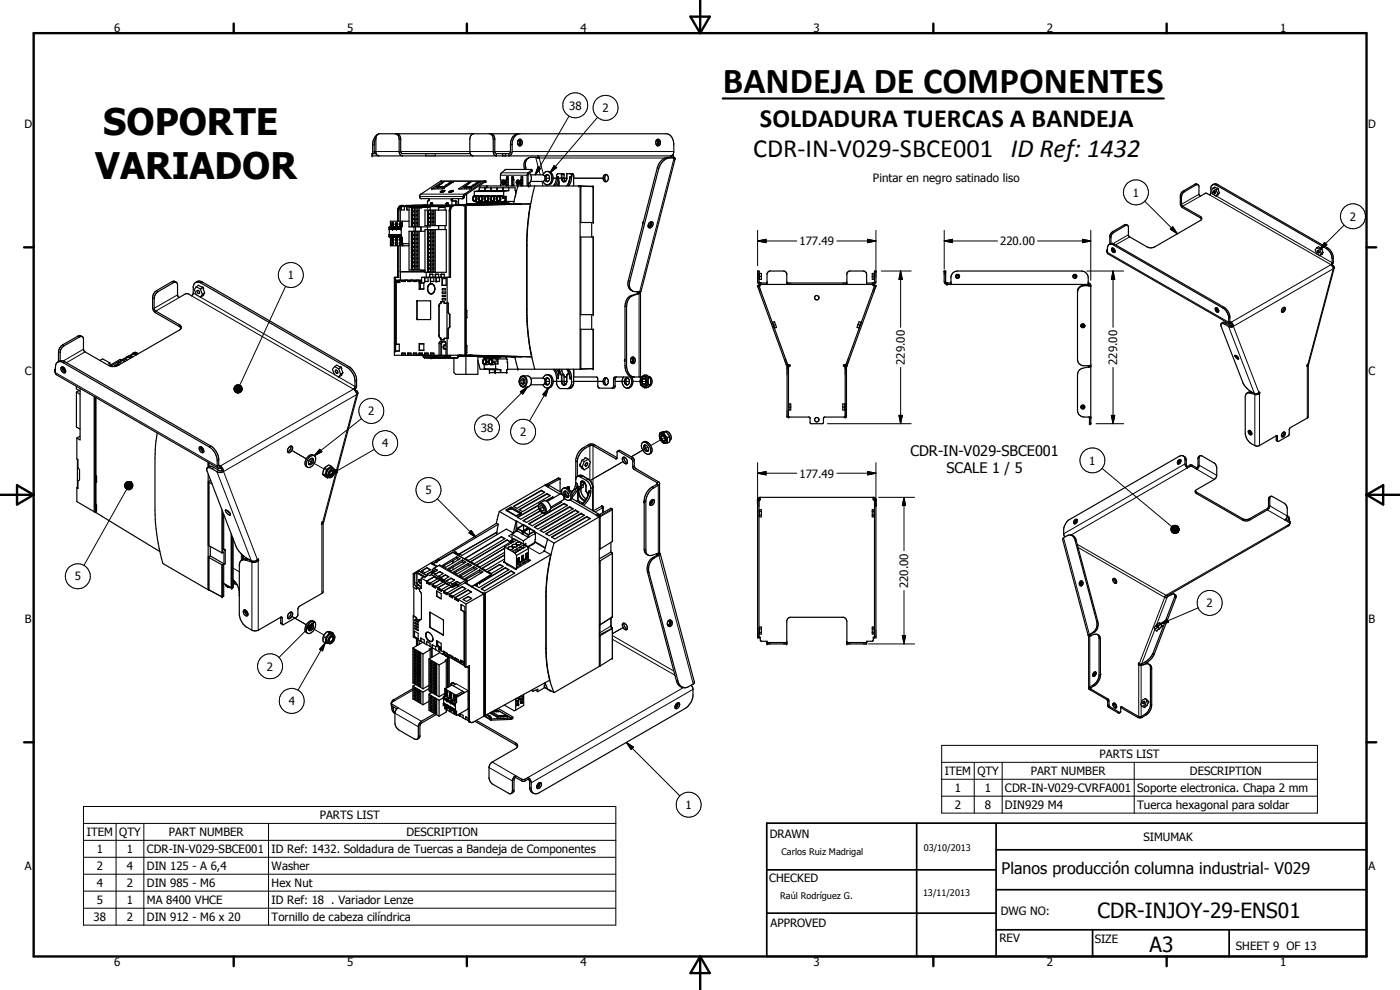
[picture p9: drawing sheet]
<svg xmlns="http://www.w3.org/2000/svg" width="420mm" height="297mm" viewBox="0 0 420 297" stroke-linecap="round" stroke-linejoin="round" font-family="sans-serif">
<defs><g id="words">
<g font-size="11">
<text x="216.9" y="28">BANDEJA DE COMPONENTES</text>
<text x="31" y="40.4">SOPORTE</text>
<text x="28.6" y="53.6">VARIADOR</text>
</g>
<g font-size="7.9">
<text x="228.1" y="38">SOLDADURA TUERCAS A BANDEJA</text>
<text x="226" y="47">CDR-IN-V029-SBCE001 ID Ref: 1432</text>
</g>
<g font-size="6.3">
<text x="329.4" y="275.4">CDR-INJOY-29-ENS01</text>
<text x="345" y="285.6">A3</text>
</g>
<text font-size="4.8" x="300.6" y="262.1">Planos producción columna industrial- V029</text>
<g font-size="4.4">
<text x="273.2" y="136.7">CDR-IN-V029-SBCE001</text>
<text x="284.1" y="141.9">SCALE 1 / 5</text>
</g>
<g font-size="3.5">
<text x="262" y="54.5">Pintar en negro satinado liso</text>
<text x="286.6" y="237.6">1</text>
<text x="295.6" y="237.6">1</text>
<text x="301.6" y="237.6">CDR-IN-V029-CVRFA001</text>
<text x="341.3" y="237.7">Soporte electronica. Chapa 2 mm</text>
<text x="286.6" y="242.7">2</text>
<text x="295.6" y="242.7">8</text>
<text x="301.6" y="242.7">DIN929 M4</text>
<text x="341.3" y="242.7">Tuerca hexagonal para soldar</text>
</g>
<g font-size="3.4">
<text x="34.2" y="9.6">6</text>
<text x="104.2" y="9.6">5</text>
<text x="174.2" y="9.6">4</text>
<text x="244.2" y="9.6">3</text>
<text x="314.2" y="9.6">2</text>
<text x="384.2" y="9.6">1</text>
<text x="170.8" y="32.9">38</text>
<text x="180.8" y="33.7">2</text>
<text x="7.4" y="38.4">D</text>
<text x="410.6" y="38.4">D</text>
<text x="340" y="59">1</text>
<text x="405.1" y="66.2">2</text>
<text x="239.9" y="73.6">177.49</text>
<text x="300.2" y="73.6">220.00</text>
<text x="86.3" y="83.8">1</text>
<text x="7.5" y="112.6">C</text>
<text x="271.5" y="109.5" transform="rotate(-90 271.5 109.5)">229.00</text>
<text x="335.3" y="109.5" transform="rotate(-90 335.3 109.5)">229.00</text>
<text x="410.7" y="112.6">C</text>
<text x="110.5" y="124.6">2</text>
<text x="144.3" y="129.6">38</text>
<text x="156.1" y="130.9">2</text>
<text x="114.7" y="134.2">4</text>
<text x="239.9" y="143.3">177.49</text>
<text x="326.9" y="139.4">1</text>
<text x="127.7" y="148.3">5</text>
<text x="22.4" y="174.2">5</text>
<text x="272.5" y="176.4" transform="rotate(-90 272.5 176.4)">220.00</text>
<text x="362.1" y="182.2">2</text>
<text x="7.5" y="186.9">B</text>
<text x="410.7" y="186.9">B</text>
<text x="80.1" y="201.2">2</text>
<text x="86.6" y="211.6">4</text>
<text x="330" y="227.5">PARTS LIST</text>
<text x="283.6" y="232.5">ITEM</text>
<text x="293.4" y="232.5">QTY</text>
<text x="309.3" y="232.5">PART NUMBER</text>
<text x="357.1" y="232.5">DESCRIPTION</text>
<text x="96" y="245.8">PARTS LIST</text>
<text x="205.8" y="242.7">1</text>
<text x="26" y="250.9">ITEM</text>
<text x="35.8" y="250.9">QTY</text>
<text x="50.7" y="250.9">PART NUMBER</text>
<text x="122" y="250.9">DESCRIPTION</text>
<text x="231" y="251.4">DRAWN</text>
<text x="29" y="255.9">1</text>
<text x="38.1" y="255.9">1</text>
<text x="44.1" y="255.9">CDR-IN-V029-SBCE001</text>
<text x="81.5" y="256">ID Ref: 1432. Soldadura de Tuercas a Bandeja de Componentes</text>
<text x="343.1" y="252.3">SIMUMAK</text>
<text x="7.4" y="261.1">A</text>
<text x="29" y="261">2</text>
<text x="38.1" y="261">4</text>
<text x="44.1" y="261">DIN 125 - A 6,4</text>
<text x="81.5" y="261.1">Washer</text>
<text x="410.7" y="261.1">A</text>
<text x="29" y="266.1">4</text>
<text x="38.1" y="266.1">2</text>
<text x="44.1" y="266.1">DIN 985 - M6</text>
<text x="81.5" y="266.1">Hex Nut</text>
<text x="230.9" y="264.5">CHECKED</text>
<text x="29" y="271.2">5</text>
<text x="38.1" y="271.2">1</text>
<text x="44.1" y="271.2">MA 8400 VHCE</text>
<text x="81.5" y="271.3">ID Ref: 18 . Variador Lenze</text>
<text x="300.3" y="274.4">DWG NO:</text>
<text x="28.1" y="276.3">38</text>
<text x="38.1" y="276.3">2</text>
<text x="44.1" y="276.3">DIN 912 - M6 x 20</text>
<text x="81.5" y="276.4">Tornillo de cabeza cilíndrica</text>
<text x="231.3" y="278.2">APPROVED</text>
<text x="300" y="282.6">REV</text>
<text x="328.5" y="283">SIZE</text>
<text x="370.9" y="285.1">SHEET 9 OF 13</text>
<text x="34.2" y="289.9">6</text>
<text x="104.2" y="289.9">5</text>
<text x="174.2" y="289.9">4</text>
<text x="244.2" y="289.9">3</text>
<text x="314.2" y="289.9">2</text>
<text x="384.2" y="289.9">1</text>
</g>
<g font-size="2.7">
<text x="234.5" y="256.6">Carlos Ruiz Madrigal</text>
<text x="277.2" y="255.3">03/10/2013</text>
<text x="234.1" y="269.7">Raúl Rodríguez G.</text>
<text x="277" y="268.7">13/11/2013</text>
</g>
</g></defs>
<g fill="none" stroke="#000" stroke-width=".35">
<path d="M112.8 41.4l-.5 2v2.1l.4 .6M112.9 46.1h-1.2v.7h89.7l.3 .4M113.4 40.3l-.9 .9a6.1 6.1 0 0 0-.7 4.5l.2 .4M113.7 46.8l-.6-.4-.3-.7v-4.5l.4-.7 .5-.4h86.5a2.98 2.98 0 0 1 2 2.9v2.7l-.2 .7-.7 .4M118.8 40.1l.7 .6 .3 .8v4.2l.3 .7 .6 .4M119.3 40.1l.7 .6 .3 .8v4l.3 .6h20.5M131.2 56l-1 .7M131.2 55.9h2.2M131.2 55.9l.1 .4h2M132.7 54.9l.5-.4h-.4l-3.2 2.1h3.3l3.1-2-1.1 .3M132.7 55l-.8 .5M132.7 54.9h.1"/>
<path d="M132.7 55l-1.5 .9M132.7 54.9v.1M132.8 54.9h.1M132.8 54.9l-.1 .1M133.4 57.3l-1.1 .4M133.4 55.9h.1M133.8 55.6h.1M133.9 55.6l.1 .3M133.9 55.6l-.5 .3M134 55.9h.1M134.8 55.3h.1M134.9 54.9l.1 .3"/>
<path d="M134.9 54.9l-1.1 .7M135.7 57.5h.1M135.9 57.4h.1M135.9 59.6l-.2 .3 .2 .4M136 57.3v.1M136 57.4l-1.1 .3M137.6 59.6v1.8M139.3 55.9l.2 .4h2M139.3 56l-1 .7M140 56.3v.4M140 58.3v3M140.9 54.6l-3.2 2h3.3l3.1-2"/>
<path d="M140.9 54.9h.1M140.9 54.9l-1.6 1M140.9 54.5v.1M140.9 54.5l.4 .1M141.3 54.7l-.4 .2M141.3 54.6v.1M141.9 55.6h.1M142 40.1l-.7 .6-.3 1.1 .1 4.2 .3 .5 .5 .3M142 55.6l-.7 .4-2-.1M142 55.6l.1 .3M142.1 59.1a.59 .59 0 0 1 .8 0 .59 .59 0 0 1 0 .8l-.2 .4a.75 .75 0 0 1-.7-.4 .75 .75 0 0 1 .1-.8zM142.1 55.9h.1"/>
<path d="M142.4 57.4h8.8M142.4 57.4v1.3M142.5 59h.1M142.6 59l.3 .2v.7M142.9 59.9l-.4 .3M142.9 55.3h.1M143.1 54.9l-1.2 .7M143.1 54.9l.1 .3M143.7 59.2l-.4-.5h-.9a.97 .97 0 0 0-.5 .9 .97 .97 0 0 0 .6 .9h1.6M143.8 59.1a.93 .93 0 0 0 .5 1.4h1.6M143.8 59.1l.4-.4h.9l.4 .5M143.8 57.2v-.9h10.8l.2 2"/>
<path d="M143.8 57.2h8.9M143.8 57.2l-1.4 .2M143.8 56.7l-.1 .5M143.9 58.9l-.1 .2M144.1 54.5l-1 .4M144.1 54.5v.1M144.3 59l.4 .4v.7l-.3 .2a.72 .72 0 0 1-.7-.7 .72 .72 0 0 1 .7-.7 .73 .73 0 0 1 .4 .7 .73 .73 0 0 1-.5 .6M145.5 56.3v.9M145.5 54.3l-6.2 4-.6 1.3M145.6 59.1l-.1 .8 .4 .5 1.8 .1M145.6 59.1l.4-.4h.9l.5 .5M145.6 56.3v.9"/>
<path d="M145.7 59.1a.64 .64 0 0 1 .9 .5 .64 .64 0 0 1-.8 .6l-.3-.6zM145.7 58.9l-.1 .2M146 55.8l-.1 .5M146.1 59l.4 .2v.7M146.5 59.9l-.2 .3M147.1 40.1l.5 .4 .3 .7 .3 5 .8 .6v-.7M147.3 56.3v.9M147.4 56.3v.9M147.5 58.9l-.1 .2M147.5 59.1l.4-.3 .4 .3 .1 .8-.4 .4-.6-.3zM147.5 40.1l.7 .6 .3 .8v4.1l.3 .5h4.1l.3-.5v-2.2a3.2 3.2 0 0 1 2.1-3.3M147.9 59l.4 .5"/>
<path d="M148.3 59.7l-.4 .5M149.1 59.2l-.4-.5h-.9a.97 .97 0 0 0-.5 .9 .97 .97 0 0 0 .6 .9h1.6M149.1 56.3v.9M149.2 59.2l.2-.3a.62 .62 0 0 1 .7 .2 .62 .62 0 0 1 0 .8M149.2 59.1l-.1 .8 .5 .6M149.2 59.2l-.1 .6 .3 .4 .4 .1 .3-.4M149.2 59.1l.4-.4h.9l.4 .5M149.2 56.3v.9M149.3 58.9l-.1 .2M149.7 59l.4 .2v.7M150.1 59.9l-.4 .3M150.9 56.3v.9"/>
<path d="M151 56.3v.9M151.2 57.4v1.5M151.2 54.1l.2 .1M151.4 54.2l.2 .5-.4 .6M151.4 54.3v.9M151.7 59.4h-.8v-.5h1v1.4M151.7 58.9l-.3 1.5-1.8 .1M152 53.9v-.9h.6v2.8M152 55.5v.3M152.2 53.9v1.6M152.3 53v.9l-.4 .1v1.5h.4v.3M152.7 56.3v.9"/>
<path d="M152.7 57.2l-1.5 .2M153.6 55.8v-2.8h.5v2.8M153.8 53v2.8M155.4 55.8l-1.3 5.4h-11M155.4 42.3a.49 .49 0 0 1 .5 .5 .49 .49 0 0 1-.5 .5M155.6 42a.85 .85 0 0 1 1.1 .2 .85 .85 0 0 1-.1 1.1l-.2 .4h-.7a1.23 1.23 0 0 1-.1-1.7zM155.6 54.1l.1 .1M155.7 54.2l.2 .4-.1 .5M155.7 40.1a2.98 2.98 0 0 0-2 2.9l-.1 3-.2 .4-.7 .4v-.7M155.8 41.8a1.17 1.17 0 0 1 0 1.9M155.8 54.3l-.2 .4 .2 .5M155.8 55.1l-.2 .2"/>
<path d="M156.4 53.9v-.9h.5v2.8M156.4 55.5v.3M156.5 54.5v.4l.4 .2M156.5 55.5h.1M156.5 54.2h.4M156.5 53.9v1.6M156.6 53v.9h-.4v1.6h.4v.3M156.6 53.3h.3M158.5 55.1l.2 .7M158.7 47.4a2.58 2.58 0 0 0-1.3 3.4M158.9 52l.3 .4M159 54.8l.2 1"/>
<path d="M159.2 52.4l.3 .9-.3 1.1M159.2 52.5h3.9a1.1 1.1 0 0 1 .5 1 1.1 1.1 0 0 1-.7 .9h-3.7M159.2 54.4l-.7 .7M159.6 50.9l.1 .4-1.2 1.3v3.2M159.6 50.8l-8.1 .2-1.2 1.2-.1 3.6M159.6 50.8l-1.3 1.4-.1 3.6M160.5 55.8a67.7 67.7 0 0 0-2.4 16.3v22.4a67.6 67.6 0 0 0 2.4 16.3M161.4 46.8l.4 .6-2.4-.2a2.39 2.39 0 0 0-1.5 3.6M163 52.5a1.32 1.32 0 0 1 1.5-1 1.32 1.32 0 0 1 1.1 1.5 1.96 1.96 0 0 1-1.2 2.4M163.5 53.9l.4 .5 .5 .1M164.2 51.4a2.09 2.09 0 0 1 1.8 1.5 2.09 2.09 0 0 1-.7 2.3 1.49 1.49 0 0 1-1.8 0l-.5-.8M164.4 52.4a1.28 1.28 0 0 0 0 2.1"/>
<path d="M164.4 52.4h-.4l-.5 .6M164.4 52.4l.5 .7v.7l-.5 .7M168.5 52.1l.2 .2M169.7 54.4l-.3-.5-.2-1.7-1.8-.1-.3 .4a5.1 5.1 0 0 1-1 3.3M170.9 54l-.8 1.8M171.2 52.1a3.4 3.4 0 0 1-.6 3.7M171.9 52.2l-1.8-.1v1.5l-.2 .5-.5 .4M171.9 52.2h.1M172 52.2l.2 .4v3.2M174.2 55.8l-.1 55M174.3 55.8h-30.2l-.2 .5M174.3 55.8v11"/>
<path d="M174.3 55.8l3.7 .1M178 55.9h.1M178 55.9v10.9h-3.9M182 52.4a1.06 1.06 0 0 0-1 1 1.06 1.06 0 0 0 1 1.1M182 52.4a1.29 1.29 0 0 1 0 2.1M182 52.4a1.29 1.29 0 0 0 0 2.1M196.9 42.3a.49 .49 0 0 1 .5 .5 .49 .49 0 0 1-.5 .5M197.1 42l.6-.2 .5 .6v.7l-.4 .6a.92 .92 0 0 1-.9-.4 .92 .92 0 0 1 0-1.1zM197.3 41.8a1.15 1.15 0 0 1 0 1.9M201.9 46.4l.3 1M202 47.3l.6 .2M202.3 47.4h-1.4a4.1 4.1 0 0 0-3.2 3.2l-8.7 33.7a2.25 2.25 0 0 0 1.6 3.2l1.8-.1"/>
<path d="M202.3 47.4l-.5-.2h-1.4a3.9 3.9 0 0 0-3.1 3.1l-8.7 33.8a2.4 2.4 0 0 0 1.3 3.2M202.3 47.4l.3 .1M202.6 47.5l-10.2 39.9M359.6 55.4l.2 .4v2.5l.4 .6 1.7-.9 1.2 .4 .3-.5v-1.6a1.04 1.04 0 0 1 .6-.9 1.04 1.04 0 0 1 1.2 .2l32.8 18.9a3.9 3.9 0 0 1 1.8 3.1v1.2l-.4 .6 .5 .5M359.6 55.4l-.5-.2-.5 .1-3.8 2.3-.6 1v2.7l.6 .9 5.4 3.2 .4 .4M359.6 55.4l-.7 .1-3.9 2.5-.4 1.1v2.2l.2 .5 5.4 3.1a.66 .66 0 0 1 .5 .7 .66 .66 0 0 1-.5 .6l-13.8 7.9-1 .3-1.1-.3-5.4-3.1-.2-.4v-2.6l-.3-.4M363.9 55.5l.7-.3 .7 .1 33 19a3.8 3.8 0 0 1 1.8 2.8v1.7l-.4 .8M364.1 56.4l.5-.3 1 .5M364.1 56.4l-.5 .7 .5 1.2 .8 .5M364.1 56.4l.8 .5M364.3 57.2l.5 .4-.1 .3-.4-.2zM364.9 56.9l.6 1.2"/>
<path d="M365.5 58.1l-.6 .7M365.6 56.6l.4 1.2M365.6 56.6l-.7 .3M365.6 58.3h.1M365.7 58.3l-.8 .5M366 57.8l-.3 .5M366 57.8l-.5 .3M116.8 70.4h1.1v.6M116.8 68.3h.1M116.8 70.9h.1M116.8 70.6h.1M116.8 70.6l.2 .1-.2 .2"/>
<path d="M116.9 68.1h1.1M116.9 68.3l.1 .2-.2 .1M116.9 71.1l.3 .1M116.9 68.4v.2M116.9 70.7v.2M117 71.1l.3 .1M117.2 71.2v2.5l5.6-.1M117.2 68l-.4 .2v2.9h3.5M117.2 68h.1M117.2 71.2h.1M117.3 68v.1M117.3 71.1v.1"/>
<path d="M117.3 68l-.3 .1M117.5 72.8h.6v.4a.33 .33 0 0 1-.3 .4 .33 .33 0 0 1-.3-.4zM117.6 71.5a.42 .42 0 0 1 .6 .4 .42 .42 0 0 1-.7 .4zM117.6 72.8v.5l.3 .3M117.7 68.7h.1M117.7 68.7l.1 .1M117.8 70.4l.1 .3M117.8 68.2l.1 .2M117.8 68.1v.1M117.9 70.9l-.2 .2M117.9 68.6l-.2 .1M117.9 66.8l-.2 .3 .2 .6"/>
<path d="M117.9 71.5l-.2 .3 .2 .6M117.9 68.2v.6h-1.1M117.9 71v.1M117.9 71.1l.6 .1M118 68.2l.2 .2M118 70.6l.1-.2h1v.6M118 70.9v.2M118 68.6h.1M118 70.9h.1M118 70.6h.1M118.1 68.1l-.1 .1M118.1 68.1h1.1"/>
<path d="M118.1 70.6l.1 .1M118.1 68.4v.2M118.1 70.7v.2M118.2 71.1l.3 .1M118.2 68.4v.2M118.2 68.6h-.1M118.2 70.7v.2M118.2 70.9h-.1M118.5 68l-.6 .2M118.5 68v.1M118.5 71.1v.1M118.5 68l-.3 .1"/>
<path d="M118.6 72.8h.7v.5a.33 .33 0 0 1-.4 .3 .33 .33 0 0 1-.3-.4zM118.8 71.5a.41 .41 0 0 1 .6 .4 .41 .41 0 0 1-.6 .4zM118.8 72.8v.5l.3 .3M118.9 68.7v.1M118.9 68.2l.2 .2M118.9 68.7h.1M118.9 70.9v.1M118.9 68.2v.1M118.9 70.9h.1M118.9 70.6h.1M118.9 71v.1M118.9 70.4v.1"/>
<path d="M118.9 70.4v.2M118.9 70.6l.2 .1M119.1 71l.1 .1M119.1 68.6l-.2 .1M119.1 70.9h-.2M119.2 68.2l-.1 .6h-1.1v-.2M119.2 71.5l-.3 .3 .3 .6M119.2 66.8l-.3 .3 .3 .6M119.2 71.1l.5 .1M119.2 70.6v-.2h1.1v.7M119.2 68.6h.1M119.2 70.6h.1"/>
<path d="M119.2 68.2l.3 .2-.3 .2M119.2 70.9v.2M119.2 70.9h.1M119.2 68.1h1.1M119.2 68.1v.1M119.2 70.6l.2 .1M119.3 68.4v.2M119.3 70.7v.2M119.3 73.7v9.5M119.4 71.1l.3 .1M119.4 70.7h.1M119.5 70.7l-.3 .2"/>
<path d="M119.7 73.7v9.5h-1.3v23.4h23.2l17.9 .5M119.7 68v.1M119.7 71.1v.1M119.7 68l-.5 .2M119.7 68l-.3 .1M119.8 72.8h.7v.5a.33 .33 0 0 1-.4 .3 .33 .33 0 0 1-.3-.4zM120 66.8h.3l.3 .3-.3 .7-.4-.3zM120 71.5l.3-.1 .3 .4-.3 .6-.4-.3zM120 72.8l.3 .8M120.1 68.7h.1M120.1 71v.1M120.1 68.7v.1"/>
<path d="M120.1 73.7v7.8h7.4M120.1 62v4.4M120.1 62l-.4 1.1v3.3M120.1 62h3.7M120.2 70.4l.1 .3M120.2 68.1l.1 .3M120.3 70.9l-.2 .1M120.3 68.6l-.2 .1M120.3 71.5l-.2 .3 .2 .6M120.3 68.2v.6h-1.1v-.2M120.3 66.8l-.2 .3 .2 .6M120.3 71.1l.5 .1"/>
<path d="M120.5 63l-.1-1 .7-.4-1.1 .2-.5 .7-.2 3.9M120.8 68l-.4 .2v2.8l.4 .2M120.8 66.4v1.6M120.8 71.2v2.5M120.8 68l-.5 .2M121.7 61.7l1.1-.1-.7 .4v1M121.7 61.7l-.3 .3v1h-1M121.8 61.7h-.9v.3M122.1 63h.7M122.1 62l.1 1M122.8 66.4h-5.6v1.6M122.8 73.1h-1.9v.6"/>
<path d="M123.5 73h.3M123.5 76.2h.3M123.5 73h.9v.9l-.3 .1M123.5 76.2v-.8h.9v.8l-.3 .1M123.5 61.7h-1l.1 .3M123.5 67.9l.6 .1M123.5 78.6h.6M123.5 72.7l.6 .1M123.5 75.1h.6M123.5 74.2h.3M123.5 76.5h.3M123.5 79.8h.3"/>
<path d="M123.5 78.9h.3M123.5 62.4h.3v.8M123.5 63.5h.3v.9M123.5 70.4h.6M123.5 62.4v.8M123.5 63.5v.9M123.5 64.7v.9M123.5 67.1v.8M123.5 69.5v.9M123.5 70.7v.8M123.5 71.9v.8M123.5 73v.9"/>
<path d="M123.5 74.2v.9M123.5 76.5v.9M123.5 77.7v.9M123.5 78.9v.9M123.5 71.5h.3M123.5 71.5l.6 .1M123.5 71.9h.3M123.5 73.9h.3M123.5 73.9l.6 .1M123.5 75.1h.3M123.5 76.2l.6 .1M123.5 77.4h.3"/>
<path d="M123.5 77.4l.6 .1M123.5 79.8h.6M123.5 67.1h.3M123.5 67.9l.3 .1M123.5 65.9h.3M123.5 64.7h.3M123.5 65.6h.3M123.5 65.6l.6 .1M123.5 64.4h.3M123.5 63.2h.3M123.5 63.2l.6 .1M123.6 61.6l-.5 .4v.2"/>
<path d="M123.8 62v.2M123.8 72.8h.3M123.8 69.5h-.3M123.8 70.4h.3M123.8 70.7h-.3M123.8 77.6l-.3 .1M123.8 78.6h.3M123.8 80h-.3M123.8 63.5h.3M123.8 62.4h.3M123.8 69.5v.9h-.3M123.8 79.8h.3"/>
<path d="M123.8 75.1h.3M123.8 73.9l.3 .1M123.8 64.7v.9M123.8 65.9v.9M123.8 67.1v.8M123.8 70.7v.8M123.8 71.9v.8h-.3M123.8 73v.9M123.8 74.2v.9M123.8 75.4v.8M123.8 76.5v.9M123.8 77.7v.9h-.3"/>
<path d="M123.8 78.9v.9M123.8 71.5l.3 .1M123.8 76.2l.3 .1M123.8 77.4l.3 .1M123.8 67.9l.3 .1M123.8 65.6l.3 .1M123.8 64.4l.3 .1M123.8 63.2l.3 .1M123.9 62.2v-.2h11.4l-.5 1.3v19.9M124.1 62.4h.3v.8l-.3 .1M124.1 63.5h.3v.9h-.9M124.1 64.7h.3v.9l-.3 .1"/>
<path d="M124.1 65.8l.3 .1v.9h-.9v-.9M124.1 67l.3 .1v.8l-.3 .1M124.1 69.5h.3v.9h-.3M124.1 70.7h.3v.8l-.3 .1M124.1 71.8l.3 .1v.8l-.3 .1M124.1 74.1l.3 .1v.9h-.3M124.1 76.5h.3v.9l-.3 .1M124.1 77.6l.3 .1v.9h-.3M124.1 78.8l.3 .1v.9h-.3M124.1 80h.3v.9h-.3M124.1 69.5h-.6M124.1 70.7h-.6"/>
<path d="M124.1 71.8l-.6 .1M124.1 74.1l-.6 .1M124.1 76.5h-.6M124.1 77.6l-.6 .1M124.1 78.8l-.6 .1M124.1 80h-.6M124.1 67l-.6 .1M124.1 65.8l-.6 .1M124.1 64.7h-.6M124.1 69.5h-.3M124.1 70.7h-.3M124.1 71.8l-.3 .1"/>
<path d="M124.1 73h-.3M124.1 74.1l-.3 .1M124.1 76.5h-.3M124.1 77.6l-.3 .1M124.1 78.8l-.3 .1M124.1 80h-.3M124.1 67l-.3 .1M124.1 65.8l-.3 .1M124.1 64.7h-.3M124.1 63.5h-.6M124.1 62.4h-.6M124.3 61.7l-.5 .3"/>
<path d="M124.5 61.6l-.2 .1M124.7 68.1v1.3M124.8 73l.7 .1-.1 .8h-.6zM124.8 75.4h.7l-.1 .8h-.6zM124.8 67.1h.7l-.1 .8h-.6zM124.8 76.5l.7 .1-.1 .8h-.6zM124.8 65.9l.7 .1-.1 .8h-.6zM124.8 62.4l.7 .1-.1 .8h-.6zM124.8 63.5l.7 .1-.1 .8h-.6zM124.8 64.7l.7 .1-.1 .8h-.6zM124.8 69.5l.7 .1-.1 .8h-.6zM124.8 70.7l.7 .1-.1 .8h-.6z"/>
<path d="M124.8 71.8l.7 .1-.1 .9h-.6zM124.8 74.2l.7 .1-.1 .8h-.6zM124.8 77.7l.7 .1-.1 .8h-.6zM124.8 78.8l.7 .1-.1 .9h-.6zM125.2 62.4v.9M125.2 63.5v.9M125.2 64.7v.9M125.2 65.9v.9M125.2 67.1v.8M125.2 69.5v.9M125.2 70.7v.9M125.2 71.8v1"/>
<path d="M125.2 73v.9M125.2 74.2v.9M125.2 75.4v.8M125.2 76.5v.9M125.2 77.7v.9M125.2 78.8v1M125.2 61.7h-1l.1 .3M125.3 61.6l-.5 .4v.2M125.8 62.2v5.9M125.8 69.4v11.6M126.3 68.1v1.3M127.5 63h6.4v4.7h-6.4z"/>
<path d="M127.5 68.9h6.4v12.8h-6.4zM127.5 69.4h-4.7v11.6h4.7M128.3 74.8h.9v.9h-.9M128.3 66.7h.9v.9h-.9M128.3 61.6v-1.3l.5-.1-.1-.5-2.5-.1-.2-1 6.2-4.2 13.6-.1v.4h-.4l-5.9 3.9-.4 1-3.6 .1 .1 .6 1.5 .1v1.2M128.3 70.2h.9v.8h-.9M128.3 63.2h.9v.9h-.9M128.3 64.4h.9v.8h-.9M128.3 65.5h.9v.9h-.9M128.3 69h.9v.9h-.9M128.3 71.4h.9v.8h-.9M128.3 72.5h.9v.9h-.9"/>
<path d="M128.3 73.7h.9v.8h-.9M128.3 76h.9v.9h-.9M128.3 77.2h.9v.9h-.9M128.3 78.4h.9v.8h-.9M128.3 79.5h.9v.9h-.9M128.3 63.2v.9M128.3 64.4v.8M128.3 65.5v.9M128.3 66.7v.9M128.3 68.1v.8M128.3 69v.9M128.3 70.2v.8"/>
<path d="M128.3 71.4v.8M128.3 72.5v.9M128.3 73.7v.8M128.3 74.8v.9M128.3 76v.9M128.3 77.2v.9M128.3 78.4v.8M128.3 79.5v.9M128.3 66.4h.3M128.3 71h.3M128.3 76.9h.3M128.3 79.2h.3"/>
<path d="M128.3 78.4h.3M128.3 79.5h.3M128.3 77.2h.3M128.3 78.1h.3M128.3 74.8h.3M128.3 75.7h.3M128.3 74.5l.3 .1M128.3 72.5h.3M128.3 73.4h.3M128.3 71.4h.3M128.3 72.2h.3M128.3 69h.3"/>
<path d="M128.3 69.9h.3M128.3 64.1h.3M128.3 63.2h.3M128.3 64.4h.3M128.3 65.2h.3M128.3 65.5h.3M128.3 66.7h.3M128.3 67.6h.3M128.6 76h-.3M128.6 73.7h-.3M128.6 70.1l-.3 .1M128.6 63.2v.9"/>
<path d="M128.6 64.4v.8M128.6 65.5v.9M128.6 66.7v.9h.3M128.6 69v.9M128.6 71.4v.8M128.6 72.5v.9M128.6 74.8v.9M128.6 77.2v.9M128.6 78.4v.8M128.6 79.5v.9M128.6 79.2l.3 .1M128.6 78.1h.3"/>
<path d="M128.6 76.9l.3 .1M128.6 75.7l.3 .1M128.6 73.4h.3M128.6 72.2l.3 .1M128.6 71l.3 .1M128.6 69.9l.3 .1M128.6 64.1h.3M128.6 65.2l.3 .1M128.6 66.4l.3 .1M128.9 70.1l-.3 .1v.8M128.9 73.7h-.3v.8l.3 .1M128.9 76h-.3v.9"/>
<path d="M128.9 79.5h-.3M128.9 78.3l-.3 .1M128.9 77.1l-.3 .1M128.9 74.8h-.3M128.9 72.5h-.3M128.9 71.3l-.3 .1M128.9 69h-.3M128.9 63.1l-.3 .1M128.9 64.3l-.3 .1M128.9 65.4l-.3 .1M128.9 66.6l-.3 .1M129.1 63v-.8h-6.3v5.9h6.3v-.4"/>
<path d="M129.2 61.3v.3M129.6 66.7h.6v.9h-.6zM129.6 63.2h.6v.9h-.6zM129.6 64.3h.6v1h-.6zM129.6 65.5l.6 .1v.8h-.6zM129.6 69h.6v.9h-.6zM129.6 70.1h.6v1h-.6zM129.6 71.3h.6v1h-.6zM129.6 72.5h.6v.9h-.6zM129.6 73.7h.6v.9h-.6zM129.6 74.8h.6v.9h-.6zM129.6 76h.6v.9h-.6z"/>
<path d="M129.6 77.2h.6v.9h-.6zM129.6 78.4h.6v.8h-.6zM129.6 79.5h.6v.9h-.6zM130 63.2v.9M130 64.3v1M130 65.5v.9M130 66.7v.9M130 69v.9M130 70.1v1M130 71.3v1M130 72.5v.9M130 73.7v.9"/>
<path d="M130 74.8v.9M130 76v.9M130 77.2v.9M130 78.4v.8M130 79.5v.9M130.6 63v4.7M130.6 68.9v12.8M131.6 63v-.8h2v.8M131.6 67.7v1.2M131.6 62.2v.8M133.6 67.7v1.2M134.2 60.8l-.1 .1"/>
<path d="M134.3 60.8l-.4 .2v.6M134.3 60.8v.1M134.3 60.9l.2 .4M136.3 61.6l-.7 .4-.4 1v20.2h-8.7v1.3h-.7v-.4M137.1 61.4h.6M137.5 61.6h-13.3M139.5 61.6v45M139.7 61.6v45M140 61.3l-2.3 .1M141.4 61.2h1l-2.4 .1M141.4 61.2v.1M141.4 61.2l-1.4 .1"/>
<path d="M143 60.5l-.1 .7M143.1 61.2l-3.1 .1M143.1 61.2v.1M143.3 60.7l.1 .1h1.6M143.3 60.7h1.2M143.3 60.5v.2M143.8 61.2h.9M144.3 60.8v.3M144.5 60.5v.2M144.5 60.7l.1 .1M144.8 61.1l-4.8 .2M145 60.5v.7"/>
<path d="M145 61.1l-5 .1M145.1 60.7l.1 .1h7.5v.3M145.1 60.7h1.2M145.1 60.5v.2M145.3 60.8v.4M145.8 61.1l.1 .1M145.9 60.8l-.1 .4-4.7 .1M146.1 60.8v.3l1.6 .1M146.2 60.2h.1M146.2 60.2h-.1M146.3 60.7l.2 .1M146.3 60.5v.2"/>
<path d="M146.5 61.1v.1M146.5 61.2v.1M146.6 61.1v.1M146.9 60.7h1.2M146.9 60.7l.1 .1M146.9 60.5v.2M147.4 60.8v.3M147.4 61.1v.1M147.9 60.8v.3l1.6 .1M148.1 60.7l.1 .1M148.1 60.5v.2M148.3 61.1l-.1 .2"/>
<path d="M148.4 61.1v.1M148.7 60.7h1.2M148.7 60.7l.1 .1M148.7 60.5v.2M149.1 60.8l.1 .4M149.3 61.2l-12.2 .3M149.7 60.8v.3h1M149.9 60.7l.1 .1M149.9 60.5v.2M149.9 61.2v.1M149.9 61.2l-12.8 .3M150.1 61.1v.1"/>
<path d="M150.2 61.1v.1M150.5 60.5v.2M150.5 60.7l.1 .1M150.5 60.7h1.2M150.7 60.8v.4M150.9 60.8v.4M151.5 61.1l1.6 .1M151.5 60.8v.4M151.7 61.2v.1M151.7 61.2l-14.6 .4M151.7 60.3l.1 .2h2.5M151.7 60.7l.1 .1"/>
<path d="M151.7 60.3h.2M151.7 60.3v.4M151.8 61.1v.1M151.9 60.3l.1 .2M152 61.1v.1M152.7 61.2l-14.3 .4M152.8 61.1v.1M154 61.1v.1M154 61.1l2.3 .1M156.3 61.2h.1M156.3 61.2l-18 .4 20.9-.4M159.2 61.2l-.8 6.2-.3 4.7v22.5l.4 6.4 1 6.1"/>
<path d="M159.2 61.2l-19.3 .4h-16.8M174.1 71.1h3.9v23.3h-3.9M174.3 71.1v23.3M177.6 66.8v4.3M192.8 66.8l.2 .1M192.8 66.8l.1 .6M193.2 66.3l-.4 .5M194.8 66.9l.5-.4a.9 .9 0 0 1 .7 .9 .9 .9 0 0 1-.6 .9l-.4 .1a.82 .82 0 0 1-.6-.7 .82 .82 0 0 1 .4-.8zM195 66.7a.56 .56 0 0 1 .1 .7 .56 .56 0 0 1-.6 .3M195.4 66.5a1.22 1.22 0 0 1-.8 1.7M332.2 75.2l.1 .1M332.3 74.9l-.1 .2 .1 .6"/>
<path d="M333.2 73.2l.7 .1 33.1 19.1a4.1 4.1 0 0 1 1.8 2.8v1.7l.2 .3M333.2 73.2l-.8 .8-.1 1.9 .3 .3 36.4 21M333.4 73.1l1.1 .2 33.1 19.1a3.9 3.9 0 0 1 1.5 2.6v1.5l.4 .2M333.4 73.1l-.5 .2M333.9 74.4a.71 .71 0 0 0-.2 .9 .71 .71 0 0 0 .9 .3v-.1M333.9 74.4l.3 .1M334 74.4l.1 .7 .5 .5M334.2 74.5l.3 .5 .1 .5M334.2 74.6l.1 .4 .3 .3M338.4 67.6l-.5-.2-.5 .1-3.8 2.3-.5 1v2.4M338.4 67.6l-.6 .1-4 2.4-.4 .9v2.1M395.2 74.3l.5-.3 1 .5"/>
<path d="M395.2 74.3l-.5 .7 .5 1.2 .9 .5M395.2 74.3l.9 .5M395.4 75.2a.42 .42 0 0 1 .4 .2 .42 .42 0 0 1 0 .5l-.2-.1zM396.1 74.8l.4 1.2M396.5 76l-.4 .7M396.7 74.5l.4 1.2M396.7 74.5l-.6 .3M396.7 76.2h.1M396.8 76.2l-.7 .5M397.1 75.7l-.3 .5M397.1 75.7l-.6 .3M399.7 79.6l.5 .2"/>
<path d="M400.2 79.8l.3 .5-.4 .3-.2-.7M400.2 79.8l-.3 .1M52.9 84.7l-.6-.3-.7 .1-5 3-.8 1.5v3.5l.8 1.3 7.4 4.3 .3 .4M58.7 84.8l-.6 .8-.1 2.5-.5 .7-.9-.6-.6-.1-2.4 1.1-.3-.6-.1-3.6-.5-.4-5.5 3-.8 1.2-.1 3.7 .2 .6 7.3 4.3a.87 .87 0 0 1 .6 .8 .87 .87 0 0 1-.6 .9l-18.4 10.5-.9 .4-1.3-.1M58.7 84.8l.9-.5 .9 .2 44.2 25.5a5.2 5.2 0 0 1 2.3 3.7v2.5l-.6 .9M58.7 84.8h1.3l44.2 25.4a5.2 5.2 0 0 1 2.3 4.1v1.8l-.4 .7a2.02 2.02 0 0 1 .9 1.6l.4-.5-.3-.6M58.9 86l.7-.4 1.4 .6M58.9 86l-.6 .9 .6 1.5 1.2 .8M58.9 86l1.2 .7M59.1 87.2a.47 .47 0 0 1 .7 .2 .47 .47 0 0 1-.2 .7zM60.1 86.7l.6 1.6M60.7 88.3l-.6 .9"/>
<path d="M61 86.2l.4 1.7M61 86.2l-.9 .5M61.4 87.9l-.4 .8-.9 .5M61.4 87.9l-.7 .4M118.6 83.2v.9M118.6 84.1h.3M118.9 84.1v.4M118.9 84.8v18.5M118.9 84.2h1.1M119.9 84.5v.3M120 84.5h-1.4v18.8h1.2v2h-1.1v-2M120.2 81.5v2.6h-1.6"/>
<path d="M120.4 84.1h.1M121.4 84.1h.9v.4h1v-.4M121.7 84.2h-1.1v.3M122.1 84.1h-3.2M122.1 84.1h.1M123.1 84.1h.9M123.3 84.2h-.9v.3M123.5 80v.9M123.5 80.9h.3M123.5 80.9h.6M123.8 80.9h.3M123.8 80v.9"/>
<path d="M123.9 84.1h.1M124 84.1v.4h1.1v-.4M124 84.1h2.5h-.7M124.8 80l.7 .1-.1 .8h-.6zM125.1 84.2h-1v.3M125.1 90.3v5.5M125.2 80v.9M125.2 95.8l.1 .1M125.2 90.3h4M125.2 90.3h-.1M125.3 90.3h-.1M125.5 84.1h.1"/>
<path d="M125.8 84.1h-4.1v.4h-1.1v-.4h-.6v.7h-1.1v18.5M125.8 84.2h.7M125.8 84.8l1.4 .2M125.8 84.8v2M125.8 84.8h1.4v2h-1.4M126.1 85v1.7M126.3 81v.2h1.2M127.2 86.7l-1.4 .1M127.5 83.2v1.3h1v-1.3M127.5 83.3h1M127.9 81.7v1.5M128.3 80.7h.9v.9h-.9"/>
<path d="M128.3 80.7v.9M128.3 81.6h.3M128.3 80.4h.3M128.6 80.6l-.3 .1M128.6 81.6h.3M128.6 80.4h.3M128.9 80.6l-.3 .1v.9M128.9 83.2v-.9h1v.9M129 82.3v.9M129.2 83.2v1.3h1v-1.3M129.2 90.3h.1M129.2 90.3v5.6l-4.1-.1"/>
<path d="M129.2 88.2h.4M129.2 83.3h1M129.2 88.1h.4M129.6 80.7h.6v.9h-.6zM129.8 85.2a1.25 1.25 0 0 0-1.3 .4 1.25 1.25 0 0 0-.2 1.4 1.35 1.35 0 0 0 .9 1.2M129.8 85.3a1.37 1.37 0 0 0-1.4 .6 1.37 1.37 0 0 0 .2 1.6l.6 .6M129.8 85.3l.6 .8M129.8 85.2l.6 .8M130 80.7v.9M130.3 87.5l-.7 .7M130.3 87.5l-.7 .6M130.4 86l.1 .4"/>
<path d="M130.4 87.2l-.1 .3M130.4 86.1l.1 .6M130.5 87l-.2 .5M130.5 86.7l-.1 .5M130.5 86.7v.2M130.6 83.2v-.9h1v.9M130.7 82.3v.9M130.9 83.2v1.3h1v-1.3M130.9 83.3h1M132 91.1l-.1 .2M132.1 91.1l-.4 .6v9.1M132.3 90.5h1v.5h1.2v2.7"/>
<path d="M132.3 90.5v.5M132.3 91h.1M132.3 90.5l1 .1M132.3 91l-.3 .1M132.4 83.2v-.9h.9v.9M132.4 91l-.3 .1M132.4 82.3v.9M132.7 83.6h1.2v2h-1.2zM132.7 86.6h1v.4h-1zM132.7 87.6h1v.4h-1zM132.7 88.6h1v.4h-1zM132.7 89.6h1v.4h-1z"/>
<path d="M132.7 83.6v2M132.8 86.6v.4M132.8 87.6v.4M132.8 88.6v.4M132.8 89.6v.4M134.2 83.2v23.4M134.4 93.7h.1M134.4 91v2.7M134.4 98.7v2.8M134.4 98.7h.1M134.4 93.7l.5 .7M134.5 98.7v2.8h-1.2v.5h-1"/>
<path d="M134.5 93.7l.5 .7M134.9 94.4v3.7M134.9 94.4h.1M134.9 98.1l-.5 .6M134.9 98.1h.1M135 94.4v3.7M135 98.1l-.5 .6M139.7 93.1l.4 .1v2.1l-.4 .1M139.9 93.1l-.1 2.3M174.1 98.8h3.9v11.9M174.3 98.8v12M177.6 94.4v4.4"/>
<path d="M191.2 87.5l.3 .3-.2 .3M191.2 87.5h.5M191.2 87.5h.1M191.3 88.1l-1.9 .6a3.3 3.3 0 0 0-1.8 3.2v17.9a3 3 0 0 0 2.3 3.3M191.3 87.6h.5M191.3 88.1h.5M191.7 87.5l.1 .1M191.7 87.5h.1M191.8 88.1l-1.9 .6a3.3 3.3 0 0 0-1.9 3.2v17.9a3 3 0 0 0 2.4 3.3M191.8 87.6l.4 .3M192.2 87.9v25.2l-7.8 .1-.3 .6v2.3l-.4 .4M192.2 87.9l-.4 .2"/>
<path d="M192.4 87.4h.1M227.3 85.7l.1 .1M227.4 85.8l8.6 23.9 .4-.1M227.7 85.6l-.4 .1M227.7 85.6l8.7 24M227.8 83.6h.1M227.8 82h.7v1.8h-.7M227.8 83.1l.1 .7M227.8 82.2h.1M227.8 82.3h.1M227.8 83.5h.1M227.8 82.9h.7"/>
<path d="M227.9 82l-.1 .7M228.2 84.9l-.4-.3v-3.3h-.4v3.5l.8 .5h33.9l.6-.2 .1-.3 .1-3.5h-.4v3.3l-.4 .3M228.2 84.9h2M228.2 84.9v.8l-.5-.1M230.2 85.3v-3.2l.8-.8h4.4l.3 .2 .4 .6v3.2M231.9 96.7l.1 .7M231.9 96.7l-.1 .1M231.9 96.7l.5-.2 .6 1.7-.5 .2M231.9 96.9h-.1M232 97h-.2M232.1 97.8l.4 .6M232.4 98.4h.1"/>
<path d="M232.4 98.1l-.1 .1M232.4 98.2l-.1 .1M232.7 97.4l-.6 .2M236.1 84.9h18.1M254.2 85.3v-3.2l.7-.8h4.4l.4 .2 .4 .8v3M257.5 97.4l-.3 .8 .6 .2M257.5 97.4l.7 .2M257.8 98.4h.1M257.8 98.2l.2 .1M257.9 98.1l.1 .1M258.1 97.8l-.3 .6M258.3 97h.1"/>
<path d="M258.3 96.9h.1M258.4 96.7l-.1 .7M258.4 96.7l.1 .1M258.4 96.7l-.6-.2-.3 .9M260.1 84.9h2M261.8 82.9h.7M262.1 84.9v.8l.4-.1M262.3 83.6h.2M262.3 82l.2 .7M262.3 82.2h.2M262.3 82.3h.2M262.3 83.5h.2"/>
<path d="M262.5 85.6h.1M262.5 82h-.7v1.8h.7M262.5 83.1l-.2 .7M262.5 85.6l-8.7 24M262.5 85.6l.4 .1M262.9 85.7v.1M262.9 85.8l-8.6 23.7-.1 .2-.4-.1M284.2 85.3h42.5l.3 .4-.4-.1M284.2 84.9h1.2M284.2 84.9l-.4-.3v-3.3h-.4v3.5l.8 .5M284.2 84.9v.4M285.4 85.3l.1-2.7 .9-1 .9-.3h37.3a2.07 2.07 0 0 1 2 2v2"/>
<path d="M323.4 87.5v20.4a1.9 1.9 0 0 0 1.6 1.8h2M323.5 86.8l-.1 .8M324.4 97.7a.61 .61 0 0 0 .5 .5 .61 .61 0 0 0 .6-.4M324.6 97.5l.5-.2 .2 .4-.4 .2zM324.7 97.5l.2 .2 .4-.2M325.6 97.7l-.2 .4-.6 .2a.59 .59 0 0 1-.1-1 .59 .59 0 0 1 .9 .4M326.6 84.9l.5 .2 .3 .4v41.6h-.4v-2M326.6 85.7l-1.9 .2-1.1 .8M326.6 85.7l.7 .1M326.6 85.6a3.3 3.3 0 0 0-2.5 .4l-.5 .5-.2 .8M326.6 85.6v.1M326.7 85.6h.1"/>
<path d="M364.8 92.4a.8 .8 0 0 1 .8 .4 .8 .8 0 0 1-.1 .9 .98 .98 0 0 1-.7-1.3zM365.1 92.3l.1 .7 .5 .5M365.3 92.5l.1 .4 .3 .3M366.4 97.2l.1 .7 6.5 17a6.1 6.1 0 0 0 3.5 3.1l.3 .2M366.4 97.2l.8-.1 1.5 .9M366.5 97.2l.8-.5 1.8 .9M369.1 97.6l.7 .1M369.1 97.6l-.4 .4M369.5 97.1l-.5 .1M369.5 96.7v.4M369.5 96.7l.5 .6 .2 .6M369.5 97.1l.3 .6"/>
<path d="M369.8 97.7l.4 .2M370.2 97.9a1.22 1.22 0 0 1-1.5 .1M384.8 92.6l.6-.4a.83 .83 0 0 1 .2 1 .83 .83 0 0 1-1 .4zM385.3 92.2a1.13 1.13 0 0 1-.7 1.3M400.4 80.4l-7.6 28.8-.3 .1M16.5 111.1l.1 .2M16.6 110.7l-.1 .2 .1 .9M16.6 111.8l.3 .6 48.6 28.1M17.3 108.6l.8-.1 .6 .2 44.1 25.4a5.4 5.4 0 0 1 2.4 3.7v2l.3 .7M17.3 108.6l.7-.4 1.5 .3 43.8 25.4a5.5 5.5 0 0 1 2.3 3.7v2l.1 .2h.4M17.3 108.6l-.6 .9-.1 2.3M18.1 108.2v-2.6l.5-1.3 .6-.5 4.7-2.7a.68 .68 0 0 1 .7-.1 .68 .68 0 0 1 .4 .6l.2 3.6 8 4.7"/>
<path d="M18.8 110.1a1.44 1.44 0 0 0 .9 1.5M19.1 110.3v.5l.6 .4M19.2 110.3l-.2-.1a.7 .7 0 0 0-.8 .5 .7 .7 0 0 0 .5 .8l.5 .4 .4-.2M19.2 110.3l.4 .6v.8M22.9 117.6l1.1 .7M22.9 117.6v10.5l1.1 .7M22.9 115.9v.8l1.1 .6M23.8 117.1l-.9 .5M24 116.5v15.5l-.9-.6M24.7 101l-.6-.3h-.5l-5.2 3.1-.8 1.2v3.5M28.3 119v34.5M28.5 119.1v34.6"/>
<path d="M28.6 119.2l-.1 34.5M28.7 119.3v34.4l19.3 11.8M30 108.2l.8-.5 2.2 1.2M33 108.9l-.4 .2 .9 .6M33 108.9v.4M35.4 109.3l-1 .5M35.4 109.3l.4 .2M35.4 109.2l-1 .6 .2 .1M35.4 109.2v.1M35.4 109.2l.4 .2M35.8 108.7l-.5-.1-2.1 1.3M35.8 108.7l.7 .4"/>
<path d="M36.4 108.1h.5l.6 .4-.6-.4-1.1 .6M36.4 108.1h.1M36.4 108.1l-.9 .5M36.4 108.1l.2 .1M36.4 108l-.3-.2-2.8 1.7M37.5 107.7h-.5l-.6 .4M37.5 107.7l.7 .4M38 107.1h.6M38 107.1h.1M38.3 107.2l-.2-.1-.9 .6M38.6 107.1l-1.1 .6M38.6 107.1l.6 .4"/>
<path d="M39.3 106.7h-.5l-.8 .4M39.3 106.7l.6 .4M39.8 106.1l-.1 .1M39.8 106.1v.1M39.9 106l-.1 .1M39.9 106a1.12 1.12 0 0 1 1.7 .1M40 106l1 .5M40 106.3l-.2-.2-.9 .6M40.9 106.5l-.7-.4-1 .6M100.4 110l.7-.4 1.3 .6M100.4 110l-.6 .8 .6 1.6 1.2 .7M100.4 110l1.2 .7"/>
<path d="M100.7 111.1a.56 .56 0 0 1 .6 .3 .56 .56 0 0 1 0 .6 .66 .66 0 0 1-.6-.9zM101.6 110.7l.6 1.6M102.2 112.3l-.6 .8M102.4 110.2l.5 1.6M102.4 110.2l-.8 .5M102.5 112.4h.1M102.6 112.4l-1 .7M102.9 111.8l-.5 .7 .2-.1M102.9 111.8l-.7 .5M106.5 117l.6 .3M107.1 117.3h-.4M107.4 118l-10.2 38.4"/>
<path d="M120.6 106h1l.1 .6M120.6 106v.6M120.7 106l.9 .1M120.7 106.1v.4h1M122.4 106h.9v.6M122.4 106l.9 .1M122.4 106l-.1 .6M122.4 106.1v.4h.9M124.1 106h.9l.1 .6 2.3 .2M124.1 106l-.1 .6 3.4 .1M124.1 106l.9 .1M124.2 106.1l-.1 .4h1"/>
<path d="M125.8 106.6v-.6h1v.6M125.8 103.1v2.1M125.8 106v.1M125.8 103.1h1.4v2.1h-1.4M125.8 103.1l.1 .1M125.8 106.1h1M125.8 106.1v.4h1M125.9 103.2v1.9M125.9 105.1h1.3M125.9 105.1l-.1 .1M125.9 103.2h1.3M127.2 107.2l.4 .1"/>
<path d="M127.2 107.2l.3 .1M127.4 107.3h2.2M127.5 106.1h1M127.5 106v.5h1M127.7 106.6l.1 .2M127.9 107.3v.1M127.9 107.4h1M127.9 107.4h9.3M128.2 107.2l.1 .1M128.2 107.2l4.2 .2M128.2 107.2l1 .1M128.5 106.6v-.6h-1l.1 .8"/>
<path d="M128.6 106.7h5.5M128.6 106.7v.1M128.6 106.6v.1M129 106.6l-.1 .2M129.2 106.6v-.6h1v.6M129.2 106.1h1M129.3 106.1l-.1 .4h1M129.3 106.6v.2M129.4 106.8v.3M129.8 106.9l-.2-.1h-2.6l.2 .4M129.9 107.2l.2 .1M129.9 107.2l1.1 .1"/>
<path d="M131 107.3h.1M131.1 106.9h-1.5l-.2 .2M131.3 107.3v.1M131.6 107.2l3.1 .2-1.4-.2M131.6 107.2l1.2 .1M131.6 107.2l1.1 .1M131.7 100.8l.6 .7M131.8 106.6v-3.6l.4-.6h1.2l.4 .4v3.8M131.8 100.8l.1 .4M132.1 101.3l.3 .2M132.3 101.5h.1M132.4 101.5l-.1 .5"/>
<path d="M132.4 101.9l-.1 .1M133 107.3v.1M133.3 107.2l.2 .1M133.3 107.2h.2M133.3 106.8l.2 .4M133.3 103.5l.5 .3M133.4 103.5a.73 .73 0 0 0 .2 1.3M133.5 107.2l.9 .1M133.6 103.5a.61 .61 0 0 0-.6 .7 .61 .61 0 0 0 .8 .5v-.2M134.1 106.7l.2 .2M134.1 106.6v.1M134.4 106.9v.4"/>
<path d="M134.4 107.3h1.4M134.8 106.9l-3.7-.1v.3h-1.7M134.9 106.6l-.2 .3M135 106.6l-.2 .3M135.2 106.6v.7h.6M135.8 107.3l1.4 .1M137.3 106.6h.1M137.7 106.7h8M137.7 106.8l6.3 .1h-.6v5.4h-6.7l-.5-.5v-4.4M137.7 106.8l10.2 .2v.7M137.7 106.7l12.2 .3M137.7 106.7l-.3 .6-.2 .1"/>
<path d="M137.7 106.7h.5M137.7 106.7h.1M137.7 106.7h1.6M137.7 106.6l3.3 .1M137.7 106.6l2.2 .1M137.7 106.6l3.9 .1M137.7 106.6v.1M138.2 106.7h.1M138.3 106.6l4.4 .1M139.3 106.6l20.2 .5M139.7 103.6h.3M139.8 103.6v2.3"/>
<path d="M139.8 106.8v5.5M139.9 106.7l12.8 .3h-1M139.9 106.7h.1M140 103.6h.1M140 103.6l.1 2.2-.4 .1M141.1 106.6l4 .1M141.6 106.7h.1M143.4 107.1h1.8l.1 .6M143.4 108.1l.7 2.7h1.9M145.3 109.4v1.3M145.3 110.7l1.5 .2h3.6M145.3 110.7h3.4"/>
<path d="M145.4 107.9l.5 .4v.5l-.5 .4M146.3 107.4h1.2M146.3 107.4v.3M146.6 108.7l.3 .6 .4 .1 .9-.1 .3-.6M146.6 108.4v.3M146.6 108.4l-.6 .1 .1 .2h.5M146.6 108.4l.3-.6 .4-.1h1.6l.4 .7M146.8 109.1v.1M147.1 107.7h-1.7a.94 .94 0 0 0-.6 .8 .94 .94 0 0 0 .6 .9l1-.1 .3-.4M147.3 107v.3M147.3 107.9l.4 .5-.1 .6-.3 .2M147.5 107.4v.3"/>
<path d="M147.6 107.3l-.1 .1M147.9 107.3l-1.6 .1M148 107.4v.3M148 107.4h1.3M148.2 107l5.4 .2M148.3 107v.3M148.7 110.9v.9M148.7 109.2v1.5M148.7 110.7l1.5 .2M148.8 107v.3M149 107v.3M149.3 107.4v.5"/>
<path d="M149.3 108.4v.8M149.3 108.4h-1.4v.3h.6M149.3 107.9l.1-.2h2.7l.1 .2 .1 3h-.2v.9h-5.2v-.9M149.3 107.9h.2M149.4 107.3l-.1 .1M149.5 107.9v1.3h-1v-.5M149.6 107.7l-.1 .2M150.3 107v.3l-2.3 .1M152.2 107.1h-.2v.6M152.3 110.8h22M153.6 107.2h.1M154.5 107.1l.9 3.7"/>
<path d="M156.3 114l.5-.5 .7 .4v1l-.6 .5-.6-.4M156.3 114v1M156.3 114h.7M156.3 115h.7M156.6 107l-2.2 .1M157 114v1M157 115l.3 .1M157.3 113.8l-.3 .2M159.2 113.5l.3 .5-.3 1.4M159.2 113.5h3.9a1.1 1.1 0 0 1 .5 1 1.1 1.1 0 0 1-.7 .9h-3.7M159.2 113.5l-.7-.7h-1.6a1.74 1.74 0 0 0-1.2 1.7 1.74 1.74 0 0 0 1.3 1.6h1.5l.7-.7M163 113.5a1.55 1.55 0 0 1 1.8-1 1.55 1.55 0 0 1 1.2 1.6 1.81 1.81 0 0 1-1.8 2.4"/>
<path d="M163.5 114.9l.4 .5 .5 .1M164.4 112.4a2.18 2.18 0 0 1 1.2 2.1 2.18 2.18 0 0 1-1.4 2l-.7-.3-.5-.8M164.4 113.4a1.25 1.25 0 0 0 0 2.1M164.4 113.4l.5 .7-.1 1-.4 .4M164.4 113.4l-.5 .1-.4 .5M166.1 110.8l.7 1.4 .2 2.7 .7 1.4 .5 .3h2.7a1.8 1.8 0 0 0 1.3-1.6v-4.2M168.6 110.8l.2 1 .5 .7M169.3 112.5v1.9l.4 1M169.3 113.1h.8M169.3 113l.6 .1M169.3 112.5l-.8 .1M170.1 110.8l.8 1.7"/>
<path d="M170.1 112.5v2.1l-.2 .6-.5 .2M170.1 112.6h.1M170.6 110.8l.9 1.8v2.3l-.4 1.2-.7 .5M170.6 111.7l-.5 .8M172.2 113.1l6.9 .1 .3 .4v2.2l.5 .7 4.4-.1 .3-.4v-2.4l.5-.5M178 110.7h.1M178 110.7l-3.7 .1M182 113.4a1.04 1.04 0 0 0-1 1 1.04 1.04 0 0 0 1 1.1M182 113.4a1.24 1.24 0 0 1 0 2.1M182 113.4a1.25 1.25 0 0 0 0 2.1M187.1 113.1a1.97 1.97 0 0 0-.2 2.3 1.97 1.97 0 0 0 2.1 .9 2.39 2.39 0 0 0 .6-3.2M187.4 108.1h.2"/>
<path d="M187.4 108.1l.2 .4M187.6 107.7l-.2 .4M187.8 113.5l.1-.1a1.02 1.02 0 0 1 1 1 1.02 1.02 0 0 1-1 1 1.28 1.28 0 0 1-.1-1.9zM188.3 113.4a1.23 1.23 0 0 0 0 2.1M189.2 113.1a2.22 2.22 0 0 1-1 3.4M189.3 107.6l.4 .1 .2 .4-.2 .4-.4 .1M189.5 107.4a.85 .85 0 0 1 1.1 .1 .85 .85 0 0 1-.1 1.2l-.4 .4-.5-.1a1.23 1.23 0 0 1-.1-1.6zM189.7 107.2a1.11 1.11 0 0 1 0 1.9M192.2 114.3a1.06 1.06 0 0 1 .9-1.4 1.06 1.06 0 0 1 1.2 1.3 1.12 1.12 0 0 1-.3 1.4 1.12 1.12 0 0 1-1.4 0l-.4-.7M192.2 114.6a1.7 1.7 0 0 0 1.3 1.8M192.9 113.6a.94 .94 0 0 1 1.1 .6 .94 .94 0 0 1-.5 1.2 1 1 0 0 1-1-.7 1 1 0 0 1 .4-1.1zM193 113.7a.74 .74 0 0 1 .9 .7 .74 .74 0 0 1-.9 .7 .98 .98 0 0 1 0-1.4z"/>
<path d="M193.4 112.5h.6l1.1 1M193.4 112.5a1.99 1.99 0 0 0-1.3 2.2M193.4 112.5l1.2 1M194.6 113.5v1.9M194.6 113.5h.5M194.6 115.4l-1.1 1M194.6 115.4h.6M194.6 112.9a1.61 1.61 0 0 1 1.1 1.5 1.61 1.61 0 0 1-1.1 1.6M195.1 113.5l.1 1.9M195.2 115.4l-.1 .1a1.77 1.77 0 0 1-1.6 .9M236.4 109.6l.6-.2 .1 .4-.8 .3M236.6 110.1h-.4v15h6.7l.2 .3v1.3l.3 .4h3.4l.3-.4v-1.2l.3-.4h6.6v-15"/>
<path d="M236.6 110v15.1M236.6 110h.1M236.9 109.9l-.2 .1M253.3 109.9l.7 .2M253.3 109.9l.3 .1M253.6 110h.1M253.6 110v.1M253.6 110.1v15M253.6 110.1h.4M253.8 109.6l-.5-.2-.2 .4 .2 .1M327 109.9h.4l-2.5 .6a1.91 1.91 0 0 0-1.5 1.9v10.7a2 2 0 0 0 2 2h2M327 109.9l-.3 .2"/>
<path d="M327 109.7v.2M327 109.8h.4M327.4 109.5l-.4 .2M370.7 106.6a1.16 1.16 0 0 1 1 1.1h-.2a1.17 1.17 0 0 1-.8-1.1zM371.1 106.8l.4 .4M374.3 117.9l.7-.3 1.2 .3M376.6 118.4l-2.2-.5-.5 .4-.2 .5v11.2a4.2 4.2 0 0 0 1.8 3.1l1.3 .7h1l5.2-3M376.9 118.2l-.3 .2M377.7 117.9h.1M377.7 117.9l.3 .2M377.8 117.8l.3 .1M377.8 117.8l.2-.2 .1 .3"/>
<path d="M377.8 117.8l-1 .4M378 118.1l-1.4 .3M378.1 117.9l-.1 .2M392.2 109.7l.1 .1M392.5 109.3l.1 .2v15.6l-5.3 3.2-.4 .5-.1 1.8-3.4 1.8M392.5 109.3h-.2v.5M392.6 109.6l-.3 .2M23.1 131.4v6.3l.3 .2v2.3l.5 .8v3l-.5 .3v2.3l-.3-.3M23.2 137.8v8.5l.2 .1M24 130.9l-.9 .5M47.2 129.9l-.5 3.7-.2 3.9v15.6a60.6 60.6 0 0 0 2.4 16l13.6 7.9M59.9 134.2a.99 .99 0 0 1 1.1 .5 .99 .99 0 0 1-.2 1.1 1.29 1.29 0 0 1-.9-1.6z"/>
<path d="M60.3 134a1.38 1.38 0 0 0 .9 1.6M60.6 134.2l.1 .7 .5 .3M62.5 138.7v1.4M62.7 138.9v1M66.1 139.8l.8 1 .2 .7M66.1 139.8v.6M86.7 134.2a.63 .63 0 0 1 1-.2 .63 .63 0 0 1 0 1l-.3 .4a.63 .63 0 0 1-.8 .4 .63 .63 0 0 1-.3-1zM87.3 133.9a1.53 1.53 0 0 1-1 1.7M92.7 137.4a1.16 1.16 0 0 1 1.9-.4 2.54 2.54 0 0 1-2.1 3.3 1.48 1.48 0 0 1-.2-2.4zM92.9 137.9l.7-.4 .5 .3a1.36 1.36 0 0 1-1.2 1.6 .94 .94 0 0 1 0-1.5zM93.6 137.5a1.47 1.47 0 0 1-1 1.7M94.3 136.7a1.41 1.41 0 0 0-2.2 .7 1.71 1.71 0 0 0 .2 2.8"/>
<path d="M99.3 139.9l-1.4 .9M99.3 139.9l.8 .8M99.3 139.9l-.5-.4-1.4 1M173.9 139.6l.8 .9 .6 .5M173.9 139.6l.8 .5M174.7 138.1l-.8 1.5M174.7 138.1l.6 .4M175.3 138.5l-.6 1.6M175.7 139.1l.4-.2a.51 .51 0 0 1 .1 .6 .51 .51 0 0 1-.6 .2zM176.6 137.8l-.8-.5-1.1 .8M176.6 137.8l.6 .9-.6 1.6-1.3 .7M176.6 137.8l-1.3 .7"/>
<path d="M185.2 137.3l-7.2-4h-1.3l-1.5 1a5.1 5.1 0 0 0-2.4 3.7l-.1 7.6-.4 1.2-.8 1.2M185.2 137.3l-.1 .4h-.3l-7-4.1-.8 .1a6 6 0 0 0-3.6 3.8l-.1 5.5 .6-.4h.5l2.2 1.2a3.3 3.3 0 0 1 1.4 2.2v7.2M185.2 137.3v-1.7l.3-.2 3.9 2.2 .5 .7v1.9l.3 .6 6.9 4 .2 .4a5.9 5.9 0 0 0-4 5v14.6l.4 1.1 .8 .6M185.3 135.4l.8-.2 3.9 2.2 .4 .6v1.8l.3 .7 7.1 4.1 .1 .3v21M186.9 137.3a1.16 1.16 0 0 1 1.2 .5 1.16 1.16 0 0 1-.1 1.3 1.35 1.35 0 0 1-1.1-1.8zM187.3 137.2l-.1 .1a1.69 1.69 0 0 0 1.1 1.6M192.7 132.9a1.77 1.77 0 0 1 2.4 1.5 1.13 1.13 0 0 1 .3 1.2 1.13 1.13 0 0 1-1.1 .7 2.77 2.77 0 0 1-1.6-3.4zM192.9 132.8a1.96 1.96 0 0 1 2.8 1.8v.9l-.8 .7M193.2 133.7a1.06 1.06 0 0 1 1.2 .5 1.06 1.06 0 0 1-.1 1.3 1.43 1.43 0 0 1-1.1-1.8zM193.6 133.5a1.58 1.58 0 0 0 1 1.8M197.9 130.7a.8 .8 0 0 1 .8-.5 .8 .8 0 0 1 .8 .5 1.4 1.4 0 0 1 .1 2.2 2.08 2.08 0 0 1-1.7-1.9M198 130l-.1 1.4 .3 .6a1.55 1.55 0 0 0 2.2 .9"/>
<path d="M199 130.8a.59 .59 0 0 0-.6 .5 .59 .59 0 0 0 .4 .7 .45 .45 0 0 0 .6 .2 .45 .45 0 0 0 .2-.5l-.3-.6M199.2 129.8l-1.2 .2M199.2 129.8l1.2 1.5M199.2 130.9a.8 .8 0 0 1 .6 .8 .8 .8 0 0 1-.6 .8 1.16 1.16 0 0 1-.6-1.9l.7 .3M199.5 129.5a1.55 1.55 0 0 1 2 1.6v.5l-.5 .5M199.7 129.5l-.9 .1-.8 .4M199.7 129.5l1.2 1.5M199.7 129.5l-.5 .3M200.4 131.3v1.6M200.9 131l.1 1.1M200.9 131l-.5 .3M201 132.1l-.1 .5-.5 .3"/>
<path d="M236.6 121.4h.2M236.6 121.2h.7v1.8h-.7M236.6 122.3l.2 .7M236.6 122.8h.2M236.6 122.7h.2M236.6 121.5h.2M236.6 122.1h.7M236.8 121.2l-.2 .7M252.9 122.1h.7M253.5 121.4h.1M253.5 121.2l.1 .7M253.5 122.8h.1"/>
<path d="M253.5 122.7h.1M253.5 121.5h.1M253.6 121.2h-.7v1.8h.7M253.6 122.3l-.1 .7M324.7 121.9l.4-.1 .2 .5a.34 .34 0 0 1-.5 .1 .34 .34 0 0 1-.1-.5zM353.6 138.2a.46 .46 0 0 1 .7-.3 .46 .46 0 0 1 0 .8 .51 .51 0 0 1-.4 .5 .51 .51 0 0 1-.6-.3zM354.4 138.4l-.4 .2v.5M354.4 138.1l-.5 .5-.2 .6M355.1 136.8l.8 .7 .1 2 .4 .5M356.4 140l1.1-.5 1.7 .9M356.4 140v.4M360.1 136.8l-.2 .5-.1 2.7-.6 .8"/>
<path d="M360.1 136.8l-.5 .5-.1 2.7-.3 .4M360.1 136.8h.7l4 2.5 .4 .9v2.6l-.8 1-5.7 3.5M374.7 129.2a.78 .78 0 0 1 .8 .4 .78 .78 0 0 1-.1 .9 .88 .88 0 0 1-.7-1.3zM375 129.2l.1 .6 .6 .5M375.3 129.3l.1 .5 .3 .2M383 130.8l.4 .1v1.5M383 130.8l.1 1.4 .4 .3M384.8 130l.6-.4a.81 .81 0 0 1 .2 1 .81 .81 0 0 1-1 .4zM385.3 129.6v.7l-.7 .6M23.1 146.3v4.2l5.2 3M23.2 146.2l-.1 .1M28.3 153.5l.2 .2"/>
<path d="M28.7 142.7l.3 .3v1.7l-.3-.1M28.7 151.3l.2 .1M28.7 153l.3 .1M28.7 144.4l.3 .2M28.7 153.3l-.1 .1M28.9 151.4h.1M28.9 151.4l.1 1.8h-.3M28.9 142.9h.1M62.3 140.3l1.1 .2 1.7 1M62.5 142.3v34.7M62.7 144.7l.9 .5M62.7 144.7v19"/>
<path d="M63.1 144.2l-.6 .4 .2 .1M63.1 143.9v.3M63.1 144.2l.2 .1M65.6 141.1a3.9 3.9 0 0 0-2.9-1.2l-.7 .6v.6l9.2 23.5 1.5 1.9 2.7 1.8 1 .1 .8-.5M65.6 141.1l-.5 .4M65.6 141.1l1 .1M66.1 140.4l.5 .8M66.1 140.4l-.6 .1M66.6 141.2l.5 .3M67.1 141.5l-.7 .3-1.3-.3M67.1 154.3v10.5l.5 .2M68.3 153.3l-.6-.3a1.52 1.52 0 0 0 1.4 1.5l-.2-.7"/>
<path d="M68.3 153.3l.6 .5M96.5 157.1l.1 .1M96.8 156.6l.2 .2v20.8l-.2 .3-6.9 4-.5 .9v1.7l-.2 .5-4.4 2.4M96.8 142.3l1.4 1.1M96.8 142.3l.6 .3M97 156.9l-.4 .3M97.1 156.5l-.5 .1v.6M97.2 156.4l-.1 .1M97.4 140.5l-.6 1.8M97.4 140.5l.5 .3M97.4 142.6l.8 .8M97.9 140.8l-.5 1.8"/>
<path d="M98.6 143.2l-.4 .2M99 141.6a.62 .62 0 0 1 .9-.4 .62 .62 0 0 1 .1 1l-.4 .5-.6 .2-.2-.3 .1-.8M99 141.6a.52 .52 0 0 1 .8-.3 .52 .52 0 0 1 .1 .8l-.5 .5a.46 .46 0 0 1-.6-.1 .46 .46 0 0 1 .1-.7M99 141.1l.8-.5a.89 .89 0 0 1 .8 .7 .89 .89 0 0 1-.3 .9 1.24 1.24 0 0 1-1.8 .9l-.1-.6zM99 141.6l-.1 .2M100.2 140.7a1.14 1.14 0 0 0-1.8 .4l-.4 .7-.1 .7 .8 .8M149.1 159.7l-11.4 6.6 11.4-6.6M149.1 159.7h.1M149.1 159.7v.7M149.6 157.3l-.5 2.4M149.6 157.3l-13.4 8 .7 .4M149.6 157.3l-.6-.3-17.6 10.8"/>
<path d="M149.8 153.5l5.1 2.9M149.8 153.5l-.9 3.6M151.9 153l1.7-.8 2.9 1.7-1.6 .9-3-1.6zM152.2 153.2l1.2-.7 2.7 1.6-1.2 .6zM152.2 153.2h.1M154.1 151.9l8.4-4.8 1 .6-8.4 4.8zM154.1 159.9l-2.1-1.2-13.4 8-.6-.4-.6 .3-1-.6M154.1 159.9v.1M154.9 156.4l2.1 1.1M154.9 156.4l-.8 3.6M155.1 159.3l-1.4 1M155.1 159.3h.2"/>
<path d="M155.2 158.5h.1M155.2 159.2l-.1 .1M155.2 158.5v.8M155.2 159.3h.1M155.3 159.3l1.4 .8M155.4 158.5l1.7-.9 1.4 .8-1.7 .9zM155.8 152.9l8.4-4.8 1 .6-8.4 4.8zM157 157.5l1.7 .9M157 157.5l-1.7 1M157.1 157.6v1.5M157.2 159.6l1.7-1 1.4 .8-1.7 1zM158.7 157.1l10.6-6.1 1 .6-10.6 6.2z"/>
<path d="M158.7 158.5h.1M158.7 158.4l-1.8 1-1.7-.9M158.7 158.4v.2M158.8 158.5l1.6 .8v.9l.3-.2M158.8 158.5l-1.8 1v.9M158.9 158.6v1.6M160.3 158.2l10.7-6.2 1 .7-10.6 6zM160.4 159.5l3.9 2.3M160.4 159.5l-1.7 1-1.7-.9M160.4 159.9l.3 .1M161.6 151.7l-6.2 3.6M161.6 151.6l-6.3 3.6 1 .6 5.4-3.1"/>
<path d="M161.7 152.7l.6 .8 .6 .4M162.1 159.1l10.6-6.1 1 .6-10.6 6.2zM162.1 153.2l-5.1 3 1 .6 4.9-2.9M162.1 152.7l.6 .6M162.1 152.7l-.1-.9 .6-.1 .6 .7 .1 .8-.6 .1M162.1 153.3l-5 3M162.5 147.2l.9 .5M162.5 147.2l-8.3 4.8M162.5 147.1v.1M162.8 152.2l-.7 .5M162.8 152.2l.4 .5M162.8 152v.2"/>
<path d="M163.3 153l-.6 .3M163.7 145.5l.7 .3M163.7 145.5h.1M163.7 145.5l-.2 .1M163.8 150.2h-.4l-1.5 .8-.3 .6 .1 1.1M163.8 150.2l.4 .3M164.2 148.3l.8 .5M164.2 148.3l-8.3 4.7M164.2 148.1v.2M164.2 150.5l.8 .9 .3 .8M164.3 145.9h.1M164.4 145.9l.3-.2-.3-.2h.1l4.1 2.3"/>
<path d="M164.4 145.9h.1M164.4 145.9l.2 .3M165.3 152.2l-.4 1-1.4 .7h-.6M165.9 149.2l-1.9 1.1M165.9 149.2l.2 .2M165.9 149.1l.4 .2M165.9 149.1v.1M165.9 149.1l-2.1 1.1M168.1 148.3l-4.6-2.7-13.7 7.9M168.1 143.7l-3.5 1.8M168.1 143.7h.1M168.1 150.5l.4 .2"/>
<path d="M168.1 143.7v3.7M168.1 143.7l-.5-.3-3.9 2.1M168.2 150.5l.4 .2-3.4 1.9M168.6 147.2l.1 1.1M168.6 147.1l-.6 .4M168.6 148.3h.2M168.8 148.3l-.7-.1-3.9 2.3M168.8 148.3l.1 .2M168.9 148.5l.4 .6-.1 .8-3.9 2.3M168.9 148.5l.4 .9M169.1 146.5a2.47 2.47 0 0 1 2 3.5M169.3 151.2l.9 .5"/>
<path d="M169.3 151.2l-10.5 6M169.3 151v.2M169.3 149.4l1 .7 .8-.1M169.6 147.3a1.11 1.11 0 0 0-.3 1.3 1.11 1.11 0 0 0 1.1 .7l.3-.5M169.6 147.3a1.56 1.56 0 0 1 1.1 1.5M169.6 147.3v.6a1.41 1.41 0 0 0 1 1.2M170 148.6l.6 .4M170.6 146l.2 .3v.6M170.6 146l.2 .2 .1 .7M170.6 146l-.6 .3M170.7 148.8l-.2 .1M170.7 146.1h.1"/>
<path d="M170.9 146.9a1.3 1.3 0 0 0-1.2-.6 1.3 1.3 0 0 0-1.1 .9M170.9 146.9a2.69 2.69 0 0 1 .7 2.6M171 152.2l.9 .5M171 152.2l-10.5 6M171 152v.2M171.1 150l8.8 5.1M171.6 149.6l8.5 4.9-.3-.1M171.6 149.5l-.6 .5M172.7 153.2l.9 .5M172.7 153.2l-10.5 6M172.7 153v.2M172.8 143.6l.3-.6 .6-.1 2.2 1.2a3.9 3.9 0 0 1 1.1 4.9l-.8 1.5-1.1 1.1"/>
<path d="M173.5 150.2l-.5 .2M173.5 150.2h.1M173.6 150.2l1.3 .8M173.9 150.4v.5M174.2 146.4h.1M174.3 146.4v.1M174.3 146.5l-.2 .1M174.4 154.2l.9 .5M174.4 154.2l-10.5 6M174.4 154v.2M174.5 146.4a2.79 2.79 0 0 0 1.4 3.3M174.7 144.4h.1"/>
<path d="M174.7 144.4h.3M174.7 140.1l.6 .9M174.9 151l-.4 .3M175 144.4v1.7l-.7 .4M175 144.4l.8 1.3v1.7M175.8 147.4h.1M175.8 147.4l.7 1.2M176.1 155.1l.9 .6M176.1 155.1l-10.5 6.1M176.1 155v.1M176.6 148l-.4 1.2-1.3 1.8M178.8 154.4l.5 .2"/>
<path d="M179.3 154.6h.1M179.4 154.5l-.1 .1M179.4 154.5l.6 .4-.1 .1M179.7 154.4l-.3 .1M179.8 154.4h-.1M179.8 155h.1M179.9 155.1h.2v9.6M179.9 155.1v44.8M179.9 155.1l-13.6 7.8M179.9 154.4l3.4-1.9 .5 .3v9.7l-3.7 2.2M180.6 151.8l.3 .3M180.6 151.8l-2.6 1.5"/>
<path d="M180.6 151.8l.4 .4v1.6M180.9 152.1v1.7M180.9 152v.1M193.2 150.7l.1 .1M193.2 150.7l.1 .3M193.3 150.3l-.1 .4M195 151v.4M195.5 150.1l-.5 .9M195.5 150v.6l-.5 .4M195.9 149.9a.88 .88 0 0 1 .5 .9 .88 .88 0 0 1-.7 .8l-.3 .1-.4-.3M195.9 149.9l-.4 .2M195.9 149.9l-.1 .8-.8 .7"/>
<path d="M197.9 145.2l-1.7 1.2a4.9 4.9 0 0 0-2.4 3.7v15.3a1.33 1.33 0 0 0 1.9 1.2l2.2-.7M227.3 151.2l.1 .3M227.5 149.6l.5-.4h34.2l.5 .2 .2 .5v41.3h-.8v.9l-.3 .3h-1.7v.8h-5.9v-6.8a1.27 1.27 0 0 0-1-1.2h-16.1l-.7 .5-.3 .7v6.8h-5.9v-.8h-1.7l-.3-.4v-.8h-.8zM227.7 149.9h.1M227.8 150v41.2M227.8 153.3l.1-.3h.6v2.1h-.7M227.8 153.7v1.2M227.8 154.6h.1M227.8 153.5h.7M227.9 154.5h.6M228.2 149.2v.8h-.9M228.2 149.6l-.5 .4"/>
<path d="M261.8 153.5h.7M261.8 154.5h.5M262.1 149.2v.8h.8M262.1 149.6l.3 .1M262.3 154.6h.2M262.4 149.7l.1 .1M262.5 150v41.2M262.5 149.8v.2M262.5 153.3l-.2-.3h-.5v2.1h.7M262.5 153.7v1.2M262.9 151.7v.2M323.2 156.3l-.3 .3v.4"/>
<path d="M323.2 156.3h.1M323.2 156.4l.1-.4a.7 .7 0 0 0-.9 .1 .7 .7 0 0 0-.1 .9l.1 .1 .5-.1M323.2 156.4l-.3 .6M323.3 156l-.6 .5-.1 .6M356.4 140.4l1.1-.5 1.7 .9M356.4 140.4l-.7-.8-.1-1.9a1.05 1.05 0 0 0-.6-1 1.05 1.05 0 0 0-1.1 .2l-32.9 19a4.1 4.1 0 0 0-1.8 2.7v1.7l.4 .8M358.7 147.3l14.2 8.3 .8 .3 1.1-.2 5.6-3.2 .3-.4v-2.6l.6-.5M358.7 147.3l.2 .7 14.5 8.3 1.4-.1 5.7-3.3 .5-.7 .1-2.8 .4-.5 4.3 2.4 .5 1.3v2.2M359.2 140.4v.4M385.9 155.8l1.1 .6M386.3 154.8l-.1 .6-.6 .6 1.6 1M386.3 154.8l.5 .3 .2 1.3"/>
<path d="M386.3 154.8l.3 .5 .1 .9M386.8 157.7l-36.4 21a.56 .56 0 0 0-.6 0 .56 .56 0 0 0-.3 .5l.5 .1 2.1-1.1 .9 .5v.5l-6.6 17.2a6.8 6.8 0 0 1-3.3 3.1M387 156.4l.2 .2-.2 .7M387 157.3l-.7 .3 .4 .1M387 157.3l-.3 .4M62.5 163.6l.2 .1M62.5 176.9l.3 .1M62.6 176.9l-.1 .1M62.7 163.7l3.9 2.2 .6-.3v3.6M62.7 167.3l3.8 2.1 .7-.2M62.7 167.3l.1 9.7M63.1 164v2.8"/>
<path d="M63.1 166.8l-.6 .3 .2 .2M63.1 166.8l4.1 2.4M67.1 175.1l2.4 1.4M67.1 164.7l.5 .3M67.6 165v4.2l-.5 .2v9.5l-.4 .2-3.9-2.1M67.6 175.4l.8 .8M68 175.6l.3 .5 .7 .1M69.4 160.2l.1 16.3M69.9 173.9l1.4 1.8 .5 2M69.9 161.6v14.6l-.4 .3M70.1 174.1l-.2 .6M70.6 174.6l-.7 1"/>
<path d="M72.9 166.7v1.2M73 167.8l.9-.1 1.3 .4M73 167.8l-.5 .3M73 166.8v1M75.6 168.7l-1.9-.6a1.3 1.3 0 0 0-1.9 1.2v15.2a5.3 5.3 0 0 0 2.4 3.8 3.1 3.1 0 0 0 3.3 .8l6.7-3.9M76 168.4l-.4 .3M77.1 168.1l.4 .2M77.2 167.9l.3-.2 .1 .4M77.3 167.9l.3 .2M77.5 168.3l-.7 .4h-1.2M77.6 168.1l-.1 .2M124 172.1v4.1l.9 .5"/>
<path d="M124 172.1l.4 .2M124.2 176.3v8.5l.8 .5M124.4 172.3l.1 3.3 1.6 1 .3-.2v-2.9M124.4 172.3l.7-.4 1.9 1.2M124.9 176.7v-.4l1 .6v.4l.6 .9v7.4l-.3 .3M125 176.4l-.1 .3M125 171.7h.2M125 171.7l2.5 1.4M125.2 171.7l2.3 1.4M125.8 171.4l-.6 .3M125.8 171.4l2.3 1.4M125.8 171.3v.1"/>
<path d="M125.8 171.3l-.8 .4M125.8 171.3l2.4 1.4M125.8 173.9l-.2 .1 .1 .6 .4 .4h.3M125.8 173.9l.6 .5M125.8 173.9l.2 .7 .4 .4M126.4 173.5l1.6 .9M126.5 171.3l1.6-1 1.1 .6-1.7 1zM127 173.1l-.6 .4M127 173.1h.1M128 174.4v.5M128 174.9h.1M128 174.9l1 .6 .1-.5"/>
<path d="M128.1 172.8l-.6 .3M128.1 174.4v.5M128.1 174.9l.9 .5M128.1 174.8l.9 .5M128.1 174.4l1 .5M128.1 170.4l1 .6M128.1 170.3v.1M128.1 170.4l-1.5 .9M128.2 172.7l-.7 .4M128.2 172.7l-.1 .1M129.1 175l.6 .3M129.6 171.9l-.2 .5 2.3 1.3"/>
<path d="M129.7 171.4h.1M129.7 175.3v.6M129.7 171.4l-1.5 .9 .8 .4 .5-.2M129.7 171.4l.3 .2M129.7 170.9v.5M129.7 170.9l.8 .4-.9 .6M129.7 175.9l1 .5 .1-.5M129.8 175.8l1 .5-1-.6-.1 .2M129.8 169.2v.1M129.8 175.3v.6l.9 .5M129.8 175.3l1 .6M130 169.2l6-3.5 11.4 6.6"/>
<path d="M130 171.6h.1M130 169.2l1.3 .7M130 169.2v.2M130 171.6l.3-.2-.3 .2M130.2 170.5l1.8-.9 7.9 4.6M130.2 170.6l-.5 .3M130.2 170.5v.1M130.2 170.6l1.1 .5M130.2 170.5l1.1 .6M130.3 173.1l-2.2 1.3M130.3 173v.1M130.3 173l-2.3 1.4"/>
<path d="M130.3 173.1l1 .6M130.3 173l1 .7-2.2 1.3M130.8 168.1l.4 .3-1.4 .8M130.8 168.1l-1.1 .6 .1 .5M130.8 175.9l.6 .4M130.9 168.6h.1M131 177.3l1.4 .8v1.6l-1.4-.8zM131.1 170.1l-1.5-.9-.1-.3-5.5 3.2M131.1 177.3v1.6M131.1 178.9h-.1M131.1 178.9l1.3 .7M131.3 171.1l-1.5 .9-.2-.1"/>
<path d="M131.4 167.8l.5 .2M131.4 167.8l-.6 .3M131.4 176.3l.1 .6M131.5 176.9l.9 .5 .1-.5M131.5 176.7v.2M131.5 176.8l.9 .6M131.5 176.7l.9 .6M131.5 176.7h.1M131.5 176.3v.4M131.5 176.3l1 .6M131.5 176.7l.9 .5M131.8 173.4l1.7 1-.1 .3 2.4 1.4"/>
<path d="M131.8 173.4h.1M131.8 173.4l-.1 .3M131.9 168v.1M131.9 168l-1 .6M131.9 173.6l-.2 .1M131.9 173.6l1.5 .9M132 174l-2.3 1.3M132 173.5l-.1 .1M132 174.1l-2.2 1.2M132 171.5l1 .6-1.5 .9-1-.6M132 171.5h.1M132 174v.1"/>
<path d="M132 171.5l1 .6M132 171.5l-1.5 .9M132 174.1l1 .6M132 174l1 .6-2.2 1.3M132.5 176.9l.6 .4M132.7 169.7l4.4-2.7 1 .6-4.3 2.6zM133.1 177.3l.1 .5M133.2 177.8l.9 .6 .1-.5M133.2 177.7l.9 .6M133.2 177.8l.9 .6M133.2 177.7v.1M133.2 177.7h.1"/>
<path d="M133.2 177.3l.1 .4M133.2 177.8h.1M133.2 177.3l1 .6M133.3 177.7l.8 .5M133.7 172.5l1 .6-1.4 .9-1.1-.6M133.7 172.5h.1M133.7 172.5l-1.5 .9M133.7 175h.1M133.7 175l1.1 .6-2.3 1.3M133.7 175l-2.2 1.3M133.7 175l-2.3 1.3M133.7 175l1 .6"/>
<path d="M134.2 177.9l.6 .4M134.4 170.6l4.4-2.6 1 .7-4.3 2.5zM134.8 178.3l.1 .5M134.9 178.8h.1M134.9 178.8l.9 .6M134.9 178.7h.1M134.9 178.7l.9 .5M134.9 178.7v.1M134.9 178.3v.4M134.9 178.3l1 .6M135.4 173.5h.1M135.4 173.5l.9 .6"/>
<path d="M135.4 173.5l1 .5-1.5 1-1-.6M135.4 173.5l-1.5 .9M135.4 176v.1M135.4 176.1l.4 .2M135.4 176l.4 .2M135.4 176.1l-2.2 1.2M135.4 176l-2.3 1.3M135.6 175.4l.4 .2M135.8 176.2v.1M135.8 165.7l-3.9 2.3M135.8 165.7l.6 .3M135.8 165.7v.1"/>
<path d="M135.9 178.9l-.1 .5M135.9 178.9l.7 .4M136 175.6l-.2 .5M136 170.2v.7M136.1 171.6l4.4-2.6 1 .6-4.4 2.6zM136.4 166l.2-.1 1.1 .5M136.6 179.8l1 .6M136.6 179.3v.5M136.6 179.8l1 .5M136.6 179.7l1 .6M136.6 179.8h.1M136.6 179.3l1 .6"/>
<path d="M136.6 179.7h.1M136.7 175.4l.2 .2M136.9 165.8l.9 .6M136.9 165.8l-.1 .1M136.9 165.7v.1M136.9 175v.3M136.9 175.6h.1M136.9 165.7l-.5 .3M136.9 175.3l-1.1 .8M136.9 175.3l.7 .6-3.4 2M136.9 175l.7 .4M136.9 175l-.9 .6"/>
<path d="M136.9 175.6l.6 .4M136.9 175.6l-1.1 .7M136.9 175.6l-1.1 .6M137.1 167.6l-4.1 2.2M137.1 167v.6M137.1 167.6l.6 .3M137.1 174.5l-1.5 .9M137.1 174.5l1 .6M137.1 175.4l.3 .4M137.4 175.8h.1M137.4 175.8v.1M137.6 179.9v.5"/>
<path d="M137.6 179.9l2.3 1.3M137.6 175.4v.6M137.8 172.6l4.4-2.6 1 .6-4.3 2.6zM138.1 175.1l-.5 .3M138.8 168.6l-4 2.2M138.8 168v.6M138.8 176v.1M138.8 168.6l.5 .3M138.8 176.1l-3.9 2.2M138.8 176l-4 2.3M138.8 176.1l1 .6M138.8 176l1 .7-3.9 2.2"/>
<path d="M139 179.9l1.5-.9 1.1 .6-1.6 .9zM139.3 167.7l.3-.1 1 .5M139.3 167.7l1.1 .6M139.5 173.6l4.4-2.6 1 .6-4.3 2.6zM139.7 174.8l.1 .1M139.7 174.7v.1M139.7 174.8l-.2 .1 5.4 3.1h.4M139.8 174.9l1.8 1M139.9 174.2l-1.8 .9M139.9 174.2l.4 .4M140.4 168.3l1.7 1M140.5 169.5l-4 2.3"/>
<path d="M140.5 169v.5M140.5 177v.1M140.5 169.5l.5 .4M140.5 177.1l1 .6M140.5 177l1 .6-3.9 2.3M140.5 177.1l-3.9 2.2M140.5 177l-3.9 2.3M140.5 179h.1M140.5 179l1 .6M140.5 179l-1.5 .9M141.3 168.5l1 .6M141.6 175.9v.2"/>
<path d="M142.1 169.3l.7 .4M142.2 170.6l-4 2.2M142.2 170v.6M142.2 170.6l.6 .3M142.8 169.7l1 .5M143 169.5l8.4-5-8.6 5.2M143 169.5l1 .6M143 169.5l-.2 .2M143 175.2l-1.4 .9 3.4 1.9M143.7 174.9l.2 .1M143.7 174.9l-.6 .4M143.7 174.8v.1"/>
<path d="M143.7 174.8l-.7 .5M143.7 174.8l-.7 .4M143.7 174.8l.2 .2M143.8 170.2l.7 .4M143.9 171.5l-4 2.3M143.9 171v.5M143.9 171.5l.6 .4M144.4 176.7l9-5.4 1.1 .7-9.1 5.3zM144.5 170.6l.2-.1 1 .6M144.5 170.6l1.7 1M145 178h.1M145.2 178.2v36.7"/>
<path d="M145.2 178.2l-5.3 3M145.3 178l.1 .1M145.4 178.1v36.7l-.2 .1M145.4 178.1l-.2 .1M146.2 171.6l1 .6M146.5 171.5l1 .6M146.5 171.5l-.3 .1M147.2 172.2l.4 .2-3.9 2.4M147.4 172.3v.2M147.4 172.3l-5.8 3.6M150 169.4l1 .6M150 169.4l-3.5 2.1"/>
<path d="M150 169.4l1 .6-3.8 2.2M150 169.4h.1M150 169.4l-3.8 2.2M150.5 161l1 .7M150.5 161l-11.2 6.7M150.5 161l1 .6-11.1 6.7M151.1 168.7l.3-.3-.3 .2 1.1 .7M151.4 166.5l-6.9 4.1M151.4 167.7l-5.9 3.5M151.4 165.7l-7.6 4.5M151.4 164.1l3.1 1.8M151.4 164.1v4.5"/>
<path d="M151.7 170.4l1 .6M151.7 170.3l1 .6-8.9 5.4-1.1-.6 .6-.3-.3-.2M151.7 170.4l-7.8 4.6M151.7 170.3v.1M151.7 170.3l-7.8 4.7M152.2 162l1 .6-1-.5M152.2 162.1l-10.9 6.4M152.2 162l-11.2 6.7 .3-.2M152.2 162v.1M152.2 169.3h-.1M152.5 164.3a.79 .79 0 0 1 .8-.4 .79 .79 0 0 1 .7 .7l-1.1 .3zM153.2 162.6l-11.1 6.7"/>
<path d="M153.4 171.4l1 .6M153.4 171.4l-8.9 5.3M153.4 171.3v.1M153.5 162.3l.5 .3M153.7 163.7a.8 .8 0 0 1 .8-.4 .8 .8 0 0 1 .6 .7 .86 .86 0 0 1-1.4-.3zM153.7 160.3v1.2l.2 .3M153.7 160.3l3.4 2M154.2 164.2h.5M154.5 165.9l.5 .8M154.6 165.9h-.1M154.8 164.8l-.9 .6 .7 .5M154.8 164.8v.9"/>
<path d="M154.8 164.8l.8 .5M154.8 162.1l-.5-.4-.9 .4-.1 .9M154.8 165.7h.1M154.8 165.7l-.2 .1M154.9 162.9a.84 .84 0 0 1 1.5 .3 .87 .87 0 0 1-.9 .4 .87 .87 0 0 1-.7-.6zM155 166.7v3.9l-.3 .2-2.5-1.5M155.1 170.1h.1M155.4 167.6l.5-.3v1.2l-.5 .3zM155.4 169l-.3 .3M155.4 168.2l.2 .2M155.4 163.5h.5M155.6 165.3l-1 .6"/>
<path d="M155.6 168.4l-.2 .1M155.6 168.4l.3 .1M155.6 167.4v1M155.9 165.1l-.3 .2M156 164.1l-.9 .6 .8 .4M156 164.1v.9M156 164.1l.8 .5M156 169.6l-.8 .5M156 168.7l-.9 .5v.9M156 168.7h.1M156 165h.1M156 165l-.2 .1"/>
<path d="M156.1 168.7v.8M156.1 169.5l-.1 .1M156.3 169.4h.1M156.3 168.4v1M156.3 168.4h.1M156.4 168.4l.9-.5v1l-.9 .5M156.5 168.5l-.2 .1M156.5 166.9l.5-.3v1.2M156.5 166.9v1.2l.5-.3M156.5 168.3v.2M156.5 168.5h.1M156.5 167.5l.3 .2"/>
<path d="M156.7 160.1l.3 .3M156.8 164.6l-.9 .5M156.8 167.7l.2 .1M156.8 166.8v.9M156.8 167.7l-.3 .2M157 160.1h-.3M157 160.3h.1M157 160.4l1.5 .8M157 166.6l-.5 .3M157 164.5l-.2 .1M157.1 162.3v.9M157.2 163.4l-1 .6 .8 .5"/>
<path d="M157.2 163.4v.9M157.2 163.4l.8 .5M157.2 164.3h.1M157.2 164.3l-.2 .1M157.3 163.4l.5-.3v.6M157.5 167.8l.9-.5v.9l-.8 .5zM157.6 163.2v.3M157.7 166.2l.6-.3v1.2l-.6 .3zM157.7 166.8l.3 .2M157.8 167.6l-.3 .3M158 167l-.3 .2M158 166v1"/>
<path d="M158 167l.3 .1M158 163.9l-1 .6M158.1 163.8l.5 .8M158.1 163.8l-.1 .1M158.1 163.8l-3.1-1.7-3.6 2M158.3 164.1l.3-.1v.1M158.5 161.2h.2zM158.6 164.6v3.9l.6-.4-.6-.2 .6 .2M158.6 161.2l-1.5 1.1M158.6 164.6l-3.6 2.1M160.6 162.6v.1M160.6 162.6l-.3 .5"/>
<path d="M160.7 162.6h-.1M160.7 160l-.1 2.6-2.3 1.5M163.4 165.2l1.9 1.2M163.4 165.2h.1M163.8 160.1l10.6-6.1 1 .6-10.6 6.1zM164.3 161.8h.1M164.3 161.8l-.9 3.4M164.3 161.8l2 1.1M165.3 166.4l-1.2 7.1-.3 5.4 .1 18.1 .4 3.7 .7 3.4-19.6 10.6M165.3 166.4l-19.6 11.5-.7 .1M165.5 161.1l10.6-6.1 1.1 .6-10.7 6.1zM166.3 162.9l-1.2 4.5-1 7.4-.2 21.1a33.2 33.2 0 0 0 2.4 11.9"/>
<path d="M180.1 168.3l-.1 19.2M180.1 164.7l-.2 .1M180.1 168.3l-.2 .1M183.3 162.8v2.9M183.3 165.7l.5 .3v19.1l-3.8 2.4M183.3 165.7l-3.4 2M183.8 166l-3.7 2.3M195.7 167.9l2-1.3 .5-.5 10.2 38.5-.3 .6-1.5 .8a2.06 2.06 0 0 1-3.1-1.6l-8.7-32.6a4.3 4.3 0 0 1 .9-3.9zM197.1 166.2l.4 .1-1.6 1a4 4 0 0 0-1.6 4.4l8.7 32.6a2.47 2.47 0 0 0 2.3 2M197.1 166.2h.1M197.8 165.9h.1M197.8 165.9l.4 .2"/>
<path d="M319.2 161.3a2.58 2.58 0 0 1 2.4-.7l.9 1.1 6.6 24.7a2.96 2.96 0 0 1-1.1 3.3l-1.4 1-7.7-28.8zM321.2 160.5a1.84 1.84 0 0 1 1.7 1.6l6.6 24.4a2.89 2.89 0 0 1-1.2 3.3l-1.2 .7M324.1 174.5l.3-.2a.69 .69 0 0 1 .6 .9 .69 .69 0 0 1-1 .4l-.1-.8zM324.7 174.4l-.4 .5 .2 .9M325 174.8l-.2-.1-.3 .3 .1 .4h.3M334 173.7a.83 .83 0 0 1 1 .3 .83 .83 0 0 1-.2 1 1.14 1.14 0 0 1-.8-1.3zM334 173.7l.7 .7 .1 .6M352.6 178.4v.5l-6.6 17.1-.8 1.3-1 1-1.6 1h-.4l-.5-.4a.63 .63 0 0 0 .8 .8l1.9-.6 .6 .3 .2 .5v12.1a3.9 3.9 0 0 1-1.7 2.4l-1 .6-.6 .1-5.2-3-.4 .2M73.1 183.1a1 1 0 0 1 1.1 .5 1 1 0 0 1-.2 1.2 1.27 1.27 0 0 1-.9-1.7zM73.5 183a1.46 1.46 0 0 0 .9 1.5M73.9 183.2a.74 .74 0 0 0 .5 .9M84.2 185.2h.4l.1 .3 .1 1.9"/>
<path d="M84.2 185.2v1.7l.6 .5M86.9 183.8a.63 .63 0 0 1 .9 .1 .63 .63 0 0 1-.1 .9l-.4 .6-.6 .3a1.03 1.03 0 0 1-.5-1 1.03 1.03 0 0 1 .7-.9zM87.3 183.6l-.2 1.1-.8 .7M92.8 187.1a1.05 1.05 0 0 1 1.4-.6 1.05 1.05 0 0 1 .4 1.5 2.33 2.33 0 0 1-2.2 2 1.64 1.64 0 0 1 0-2.4zM92.9 187.7l.7-.4a1.06 1.06 0 0 1 .4 1.1 1.06 1.06 0 0 1-.9 .8h-.3l-.2-.4zM93.6 187.3a1.4 1.4 0 0 1-1 1.7M94.3 186.5a1.88 1.88 0 0 0-2.7 1.6 1.38 1.38 0 0 0 .7 1.9M97.1 191l-.1 1.5 .6 .4M97.1 191l.5 .3M97.6 191.3v1.6M97.6 192.9l1 .1M98.2 189.5l.6 .4"/>
<path d="M98.8 189.9l1.2 .1M98.8 189.9l-1.2 1.4M98.9 191.1l.4-.4a.73 .73 0 0 1 1-.1 .73 .73 0 0 1 .1 1 1.49 1.49 0 0 1-1.8 1.4l-.2-.6zM99.2 191.2l.3-.3a.67 .67 0 0 1 .7 .5 .67 .67 0 0 1-.3 .8l-.7 .5a.7 .7 0 0 1-.6-.6 .7 .7 0 0 1 .4-.7zM99.2 191.2l.4-.2a.83 .83 0 0 1 .2 1 .83 .83 0 0 1-.9 .4v-.7zM100 190a1.63 1.63 0 0 0-1.7-.5 1.63 1.63 0 0 0-1.2 1.3v.2M100 190l.1 .4M100.2 190.5a1.49 1.49 0 0 0-2.3 1.4l.1 .7 .7 .5M123.9 194.4v10.5l3 1.8M123.9 194.4l3 1.8M124 184.8l.9 .5M124 184.8v6.3l2.3 1.3"/>
<path d="M124.2 184.7l-.2 .1M124.2 195.4l.1-.6 .6 .3v.8l-.6-.4M124.2 196.3l.1-.6 .6 .4v.7l-.6-.3M124.2 197.3l.1-.6 .6 .3v.8l-.6-.4M124.2 198.2l.1-.6 .6 .4v.7l-.6-.3M124.2 199.2l.1-.6 .6 .3v.8l-.6-.4M124.2 195.4l.1 .1M124.2 199.2l.1 .1M124.2 197.3l.1 .1M124.2 196.3l.1 .2M124.2 198.2l.1 .2M124.4 189.4l1.1 .6v1.7l-1.1-.6z"/>
<path d="M124.4 191v.1M124.5 185.9l1 .5v.3l-1-.5zM124.5 187v-.3l1 .5v.4M124.5 187.5l1 .6v.3l-1-.6zM124.5 188.3l1 .6v.3l-1-.5zM124.5 186.2l1 .5M124.5 188.7l1 .4M124.5 187.8h.1M124.5 187l1 .5M124.5 187l1 .6M124.6 187.8l.9 .5M124.6 194.9v.3"/>
<path d="M124.6 195.9v.2M124.6 196.8v.3M124.6 197.8v.2M124.6 198.8v.2M124.6 199.7v.2M124.6 199l.1 .1M124.6 199l-.4 .2M124.6 197.1l.1 .1M124.6 197.1l-.4 .2M124.6 195.2l.1 .1M124.6 195.2l-.4 .2M124.6 196.1l.1 .2"/>
<path d="M124.6 196.1l-.4 .2M124.6 198l.1 .2M124.6 198l-.4 .2M124.6 199.9l.1 .2M124.6 199.9l-.4 .3M124.7 199.1l.2 .2M124.7 199.1l-.4 .2M124.7 197.2l.2 .2M124.7 197.2l-.4 .2M124.7 195.3l.2 .2M124.7 195.3l-.4 .2M124.7 196.3l.2 .1"/>
<path d="M124.7 196.3l-.4 .2M124.7 198.2l.2 .1M124.7 198.2l-.4 .2M124.9 185.3v.4M124.9 185.7l1 .6v-.4M125 185.3v.4M125 191.7v2.1M125 185.7l.9 .5M125 185.7h-.1M125 185.3h-.1M125.3 191.9v1.7M125.3 195.4l1 .5v.7l-1-.5z"/>
<path d="M125.3 196.3l1 .5v.8l-1-.6zM125.3 197.3l1 .5v.7l-1-.5zM125.3 198.2l1 .6v.7l-1-.6zM125.3 199.2l1 .5v.7l-1-.5zM125.7 195.5v.4M125.7 196.5v.3M125.7 197.4v.4M125.7 198.4v.4M125.7 199.3v.4M125.7 195.9l.6 .4M125.7 195.9l-.4 .2M125.7 196.8l.6 .4"/>
<path d="M125.7 196.8l-.4 .2M125.7 197.8l.6 .4M125.7 197.8l-.4 .2M125.7 198.8l.6 .3M125.7 198.8l-.4 .1M125.7 199.7l.6 .4M125.7 199.7l-.4 .2M125.8 192.2v1.1M125.9 185.9h.3M126.3 192.4h.1M126.3 192.4v-1l1 .6v1l.7 .4M126.3 192.4l1 .6"/>
<path d="M126.9 192.7l-3 1.7M126.9 196.2v10.5M127.9 189.9a1.66 1.66 0 0 1 2.1 1.9 .88 .88 0 0 1-.9 .7 .88 .88 0 0 1-.9-.7l-.4-1zM128 193.4v-1l1.1 .6v1l.6 .4M128 192.4v.9l1.1 .6M128 193.4h.1M128.7 197.7v9.6l3.1 1.7M128.7 197.7l3.1 1.8M128.9 189.9l-.8-.1a1.75 1.75 0 0 0 1.5 2.6l.3-.2M129.1 198.7v-.6l.6 .3v.8l-.6-.4M129.1 199.7v-.6l.6 .3v.8l-.6-.4M129.1 183.7v4.5"/>
<path d="M129.1 183.7v4.6l4 2.2M129.1 183.7l3.9 2.3M129.1 199.7v.1M129.1 198.7v.1M129.1 188.2v.1M129.1 194.9l-2.2 1.3M129.1 194.9v2.6M129.1 188.3l4 2.2M129.4 198.2v.3M129.4 199.2v.3M129.4 199.5l.1 .1M129.4 199.5l-.3 .2"/>
<path d="M129.4 198.5l.1 .1M129.4 198.5l-.3 .2M129.5 199.6l.2 .1M129.5 199.6l-.4 .2M129.5 198.6l.2 .2M129.5 198.6l-.4 .2M129.6 194.3l-.8 .5 .3 .1M129.7 193.4v3.7M129.7 193.4l1.1 .6v1l.9 .5M129.7 194.4l1.1 .5M129.7 193.4v1M130 191.7l-.1 .2"/>
<path d="M130.2 198.7l.9 .5v.7l-.9-.5zM130.5 199.8l.6 .4v.7l-.9-.5M130.5 199.8l-.3-.2v.8M130.5 199.2l.6 .4M130.5 198.9v.3M130.5 199.8v.4M130.5 199.2l-.3 .2M131 192.2l1.4 .8v1.7l-1.4-.9zM131.3 192.4v1.3l1.1 .7M131.3 193.7l1.1 .6M131.3 193.7l-.3 .1M131.3 192.4v1.3"/>
<path d="M131.7 195.5v-.9l1.4 1.1M131.7 194.8l.8 .4M131.8 199.5v9.5M132.4 195.2l-.7 .3M132.6 196.2l-.6-.4-3.3 1.9M132.8 196.3l2 1v8.7M132.9 196.2v.1M133 186h.1M133 186l.1 4.5M133.1 195.7v-.3l1.7 1.2M133.1 195.7l1.1 .5M133.2 195.4v.7"/>
<path d="M133.3 196.1l6.2 3.7-6.3-3.7M133.3 196.1h-.1M133.3 195.6v.5M133.8 196.8l.7 .6-.9 .7 .3 .2M133.8 196.8h.1M133.9 198.3v8.2M133.9 198.3l-2.1 1.2M134.5 197.4v8.8M134.8 196.6v-.2l1.8 1.3M134.9 196.6l1 .5M134.9 196.6h-.1M136.6 197.7v-.3l1.6 1.2"/>
<path d="M136.6 197.6l1 .6M136.6 197.6v.1M138.2 198.1v.3l1.3 .7M138.2 198.1l1.1 .5M138.3 198.4l-.1 .2M138.3 198.5l1 .6M138.3 198.6h-.1M138.4 183h.1M138.4 183v-1.6l1.1 .6v17.1M138.4 183l.9 .6M138.4 181.4v1.6M138.4 183l1.1 .7"/>
<path d="M139.3 183.6l.2 .1M139.3 183.6v15.1l-1.1-.6M139.3 199l.2 1.1 .4 .2M139.5 183.7v15.4M139.9 181.2v19.1M140.5 199.9l.2 16.4M179.9 199.9l-13.6 7.9M180 190.5l.1 9.3M180 187.5l-.1 .1M180.1 187.5v2.4l-.2 .1M180.1 199.8l-.2 .1M183.4 185.4v2.5l.4 .6v9l-3.7 2.3"/>
<path d="M186.9 187.1a1.2 1.2 0 0 1 1.3 1.7l-.1 .1a1.27 1.27 0 0 1-1.2-1.8zM187.3 187a1.53 1.53 0 0 0 1 1.7M200.4 186.5l.3-.1a.5 .5 0 0 1 .3 .7 .5 .5 0 0 1-.7 .3M200.6 186.2a.71 .71 0 0 1 .8 0 .71 .71 0 0 1 .3 .7l-.3 .9a.84 .84 0 0 1-1.1-.3 .84 .84 0 0 1 .2-1.1zM200.9 186.1a1.11 1.11 0 0 1-.3 1.8M227.8 188.6l.1-.5h.6v2.1h-.7M227.8 188.9v1.2M227.8 188.7h.7M228.5 189.7l-.7 .1M230.2 192.8h5.9M254.2 192.8h5.9M261.8 189.7l.7 .1"/>
<path d="M261.8 188.7h.7M262.5 188.6l-.2-.5h-.5v2.1h.7M262.5 188.9v1.2M326.6 190.7l.3 .2M326.7 191.1l.1 15.7 5.3 3 .3 .5 .2 1.8 3.2 1.9M326.8 191l-.1 .1M326.9 190.9l1.8-.6a.97 .97 0 0 1 1.1 1v11.4a4.1 4.1 0 0 1-1.7 2.8l-1.3 1M326.9 190.9l-.1 .1M327.1 190.6l.3 .1M327.1 190.5v.1M329.3 190.4l.7 .4 .2 .9v11a4.2 4.2 0 0 1-1.7 3l-1.3 .9 5.4 3.1 .4 2.3 3.1 1.8 .2-.1v-1.4M344.8 199.3l.7 .6 .1 .7v10.9a3.8 3.8 0 0 1-1.7 3.1l-1.3 .7h-1l-5.3-3"/>
<path d="M347.1 187.7l.5-.1-.6 .5zM347.5 188.3l.4 .4M347.5 188.3l-1 .5M347.9 188.7l-.8 .7-.6-.6M348 186.8l.8 1M348 186.8l-.9 .6-.7 .9 .1 .5M348 186.8l.2 .4M348.2 187.2l.6 .6M348.2 187.2l-.7 1.1M348.3 188.3l-.1 .1M348.8 187.8l-.9 .9M117.4 211.1l2.1 1.2-.8 1-.2 .7"/>
<path d="M117.6 210.7l-.2 .2 .2 .9M117.6 211.8l1.5 .9M117.6 211.8a1.93 1.93 0 0 0 .9 2.2M117.9 210.1l.6 .1-.9 .5M117.9 210.1l-.3 .6M118.1 212.1v1.2l.4 .7M118.5 214v3l.4 1.3 .8 .7 4.7 2.7a.74 .74 0 0 0 1.1-.4v-3.5l.3-.7 .7-.7 4-2.3M123.9 206.6l-6 3.5M123.9 205.9v3.8l3 1.8M123.9 205.9l3 1.7M124.2 200.2l.1 .1M124.2 206.8l.1-.6 .6 .3v.8l-.6-.4"/>
<path d="M124.2 200.2l.1-.7 .6 .4v.7l-.6-.3M124.2 201.1l.1-.6 .6 .3v.8l-.6-.4M124.2 202.1l.1-.7 .6 .4v.7l-.6-.3M124.2 203l.1-.6 .6 .3v.8l-.6-.4M124.2 204l.1-.7 .6 .4v.7l-.6-.3M124.2 204.9l.1-.6 .6 .3v.8l-.6-.4M124.2 207.8l.1-.7 .6 .4v.7l-.6-.3M124.2 208.7l.1-.6 .6 .3v.8l-.6-.4M124.2 209.7l.1-.7 .6 .4v.7l-.6-.3M124.2 201.1l.1 .1M124.2 204.9l.1 .1M124.2 202.1l.1 .1"/>
<path d="M124.2 204l.1 .1M124.2 203l.1 .1M124.2 209.7l.1 .1M124.2 206.8l.1 .1M124.2 208.7l.1 .1M124.2 207.8l.1 .1M124.6 200.7v.2M124.6 201.6v.2M124.6 202.6v.2M124.6 203.5v.3M124.6 204.5v.2M124.6 206.4v.2"/>
<path d="M124.6 207.3v.3M124.6 208.3v.2M124.6 209.2v.3M124.6 200.9l.1 .1M124.6 200.9l-.4 .2M124.6 204.7l.1 .2M124.6 204.7l-.4 .2M124.6 201.8l.1 .2M124.6 201.8l-.4 .3M124.6 203.8l.1 .1M124.6 203.8l-.4 .2M124.6 202.8l.1 .1"/>
<path d="M124.6 202.8l-.4 .2M124.6 209.5l.1 .1M124.6 209.5l-.4 .2M124.6 206.6l.1 .2M124.6 206.6l-.4 .2M124.6 208.5l.1 .2M124.6 208.5l-.4 .2M124.6 207.6l.1 .1M124.6 207.6l-.4 .2M124.7 207.7l.2 .1M124.7 203.9l.2 .1M124.7 201l.2 .2"/>
<path d="M124.7 201l-.4 .2M124.7 204.9l.2 .1M124.7 204.9l-.4 .1M124.7 200.1l.2 .1M124.7 200.1l-.4 .2M124.7 202l.2 .1M124.7 202l-.4 .2M124.7 203.9l-.4 .2M124.7 202.9l.2 .2M124.7 202.9l-.4 .2M124.7 209.6l.2 .1M124.7 209.6l-.4 .2"/>
<path d="M124.7 206.8l.2 .1M124.7 206.8l-.4 .1M124.7 208.7l.2 .1M124.7 208.7l-.4 .1M124.7 207.7l-.4 .2M124.7 205.4l-.8 .5M125.3 203l1 .5v.7l-1-.5zM125.3 208.7l1 .5v.7l-1-.5zM125.3 206.8l1 .5v.7l-1-.5zM125.3 200.2l1 .5v.7l-1-.6zM125.3 201.1l1 .5v.7l-1-.5zM125.3 202.1l1 .5v.7l-1-.6z"/>
<path d="M125.3 204l1 .5v.7l-1-.6zM125.3 204.9l1 .5v.7l-1-.5zM125.3 207.8l1 .5v.7l-1-.6zM125.3 209.7l1 .5v.7l-1-.5zM125.7 200.3v.4M125.7 201.3v.3M125.7 202.2v.4M125.7 203.2v.3M125.7 204.1v.4M125.7 205.1v.3M125.7 207v.3M125.7 207.9v.4"/>
<path d="M125.7 208.9v.3M125.7 209.8v.4M125.7 200.7l.6 .3M125.7 200.7l-.4 .1M125.7 201.6l.6 .4M125.7 201.6l-.4 .2M125.7 202.6l.6 .3M125.7 202.6l-.4 .1M125.7 203.5l.6 .4M125.7 203.5l-.4 .2M125.7 204.5l.6 .4M125.7 204.5l-.4 .1"/>
<path d="M125.7 205.4l.6 .4M125.7 205.4l-.4 .2M125.7 210.2l.6 .4M125.7 210.2l-.4 .2M125.7 209.2l.6 .4M125.7 209.2l-.4 .2M125.7 208.3l.6 .4M125.7 208.3l-.4 .1M125.7 207.3l.6 .4M125.7 207.3l-.4 .2M126.9 207.6v3.9M128.7 205.7l-1.8 1"/>
<path d="M128.7 210.4l-1.8 1.1M128.7 206.6l-1.8 1M128.7 208.3v4.8l3.1 1.8M128.7 208.3l3.1 1.8M129.1 200.6v-.6l.6 .3v.8l-.6-.4M129.1 201.6v-.6l.6 .3v.8l-.6-.4M129.1 202.5v-.6l.6 .3v.8l-.6-.4M129.1 203.5v-.6l.6 .3v.8l-.6-.4M129.1 204.4v-.6l.6 .3v.8l-.6-.3M129.1 205.4v-.6l.6 .3v.8l-.6-.4M129.1 206.3v-.6l.6 .3v.8l-.6-.3M129.1 207.3v-.6l.6 .3v.8l-.6-.4"/>
<path d="M129.1 209.3v-.6l.6 .3v.8l-.6-.4M129.1 210.2v-.6l.6 .4v.7l-.6-.3M129.1 211.2v-.6l.6 .3v.8l-.6-.4M129.1 212.1v-.6l.6 .4v.7l-.6-.3M129.1 213.1v-.6l.6 .4v.7l-.6-.4M129.1 212.1v.2M129.1 209.3v.1M129.1 211.2v.1M129.1 213.1v.1M129.1 203.5v.1M129.1 201.6v.1M129.1 207.3v.1"/>
<path d="M129.1 200.6v.1M129.1 202.5v.1M129.1 204.4v.2M129.1 206.3v.2M129.1 205.4v.1M129.1 210.2v.2M129.1 207.5v.6M129.4 200.2v.2M129.4 201.1v.3M129.4 202.1v.2M129.4 203v.3M129.4 204v.2"/>
<path d="M129.4 204.9v.3M129.4 205.9v.2M129.4 206.8v.3M129.4 208.8v.3M129.4 209.8v.3M129.4 210.7v.3M129.4 211.7v.3M129.4 212.6v.3M129.4 201.4l.1 .1M129.4 207.1l.1 .1M129.4 204.2l.1 .1M129.4 200.4l.1 .1"/>
<path d="M129.4 203.3l.1 .1M129.4 203.3l-.3 .2M129.4 201.4l-.3 .2M129.4 207.1l-.3 .2M129.4 200.4l-.3 .2M129.4 202.3l.1 .1M129.4 202.3l-.3 .2M129.4 204.2l-.3 .2M129.4 206.1l.1 .1M129.4 206.1l-.3 .2M129.4 205.2l.1 .1M129.4 205.2l-.3 .2"/>
<path d="M129.4 209.1l.1 .1M129.4 209.1l-.3 .2M129.4 212.9l.1 .1M129.4 212.9l-.3 .2M129.4 210.1l.1 .1M129.4 210.1l-.3 .1M129.4 212l.1 .1M129.4 212l-.3 .1M129.4 211l.1 .1M129.4 211l-.3 .2M129.5 203.4l.2 .1M129.5 203.4l-.4 .2"/>
<path d="M129.5 201.5l.2 .1M129.5 201.5l-.4 .2M129.5 207.2l.2 .1M129.5 207.2l-.4 .2M129.5 200.5l.2 .2M129.5 200.5l-.4 .2M129.5 202.4l.2 .2M129.5 202.4l-.4 .2M129.5 204.3l.2 .2M129.5 204.3l-.4 .3M129.5 206.2l.2 .2M129.5 206.2l-.4 .3"/>
<path d="M129.5 205.3l.2 .1M129.5 205.3l-.4 .2M129.5 209.2l.2 .1M129.5 209.2l-.4 .2M129.5 213l.2 .1M129.5 213l-.4 .2M129.5 210.2l.2 .1M129.5 210.2l-.4 .2M129.5 212.1l.2 .1M129.5 212.1l-.4 .2M129.5 211.1l.2 .1M129.5 211.1l-.4 .2"/>
<path d="M129.6 207.8l-.9 .5M130.2 201.5l.9 .6v.7l-.9-.5zM130.2 200.6l.9 .5v.7l-.9-.5zM130.2 203.5l.9 .5v.7l-.9-.5zM130.2 202.5l.9 .5v.8l-.9-.6zM130.2 204.4l.9 .5v.8l-.9-.6zM130.2 207.3l.9 .5v.7l-.9-.5zM130.2 206.3l.9 .5v.8l-.9-.6zM130.2 212.1a1.14 1.14 0 0 1 .9 1.3l-.9-.5zM130.5 205.5l.6 .4v.7l-.9-.5M130.5 210.4l.6 .3v.8l-.9-.6M130.5 205.5l-.3-.1v.7"/>
<path d="M130.5 209.4l-.3-.1v.7M130.5 210.4l-.3-.2v.7M130.5 211.3l-.3-.1v.7M130.5 213.2l-.3-.1v.7M130.5 209.4l.6 .4v.7l-.9-.5M130.5 211.3l.6 .4v.7l-.9-.5M130.5 213.2l.6 .4v.7l-.9-.5M130.5 204l.6 .3M130.5 202.1l.6 .3M130.5 200.2l.6 .3M130.5 201.1l.6 .4M130.5 207.8l.6 .4"/>
<path d="M130.5 205.9l.6 .3M130.5 213.6l.6 .4M130.5 211.7l.6 .4M130.5 200.8v.3M130.5 201.7v.4M130.5 202.7v.3M130.5 203.6v.4M130.5 204.6v.3M130.5 205.5v.4M130.5 206.5v.3M130.5 207.4v.4M130.5 209.4v.4"/>
<path d="M130.5 210.4v.3M130.5 211.3v.4M130.5 212.3v.3M130.5 213.2v.4M130.5 207.8l-.3 .2M130.5 206.8l.6 .4M130.5 206.8l-.3 .2M130.5 205.9l-.3 .2M130.5 204.9l.6 .4M130.5 204.9l-.3 .2M130.5 204l-.3 .2M130.5 203l.6 .4"/>
<path d="M130.5 203l-.3 .2M130.5 202.1l-.3 .2M130.5 201.1l-.3 .2M130.5 200.2l-.3 .2M130.5 209.8l.6 .4M130.5 209.8l-.3 .2M130.5 210.7l.6 .4M130.5 210.7l-.3 .2M130.5 211.7l-.3 .2M130.5 212.6l.6 .4M130.5 212.6l-.3 .3M130.5 213.6l-.3 .2"/>
<path d="M131 214.4l-4.9 2.9-.1 3.7-.8 .8M131.8 210.1v4.8M133.1 209.3l.5-.4 .8 .4M133.1 209.3l.9 .5M133.1 211.2l.9 .5M133.1 209.7l.9 .5M133.1 211v.2M133.1 209.3v.2M133.1 209.7v1.3M133.1 211.2v.2M133.1 211.4v.1l.9 .6M133.1 209.3l-1.3 .8"/>
<path d="M133.2 209.3v.2M133.2 210.9h.1M133.2 211.2v.1M133.3 209.4l-.2 .3M133.3 211.2l-.2 .2M133.3 210.9l-.2 .1M133.3 210.9l.8 .6M133.5 208.7h.1M133.5 208.7l-.4 .5M133.5 206.6v2.1M133.5 211.8v.8l3.5 2.1M133.5 206.6l2.1-1.1 3.3 1.9"/>
<path d="M133.5 206.6l3.5 2.1M133.5 208.1l-1.7 .9M133.6 208.7l-.3 .4M133.6 208.7v.2M133.7 211.9l.2 .7h.4v-.3M133.9 207l-.2 .6M133.9 207l.5 .5v.4l-.7-.3M133.9 207.5l-.2 .1M133.9 207.9l.4 .8M133.9 207.5l.5 .3M133.9 212l.4 .5M133.9 207.9l-.2 .2v.4l.2 .3 .4-.1"/>
<path d="M133.9 207v.5M133.9 212.9v.7l-2.1 1.3M133.9 207.9l.4 .4v.4M134 209.8h.1M134.1 211.5l-.1 .2M134.1 210.1l-.1 .1M134.1 211.5h.1M134.1 210.1h.1M134.2 211.8l-.2 .3M134.2 211.5v.5M134.2 209.9l-.2 .3M134.2 211.6l-.2 .1"/>
<path d="M134.2 212l-.2 .1M134.2 209.8h-.2M134.2 212l.1 .1M134.2 210.1h-.1M134.2 212h.1M134.2 213.1l-.3 .2M134.3 209.8h.1M134.3 209.8l.9 .7M134.3 211.7l.9 .7M134.3 212.1l.9 .7M134.3 211.7h.1M134.3 209.5l-.3 .3"/>
<path d="M134.4 210.1h.1M134.4 211.9v.1M134.4 211.6h.1M134.4 210.1l-.1 .3 .9 .5M134.4 212l-.1 .1M134.4 211.6l-.1 .1M134.4 211.6l.9 .5M134.8 209.4l-.3-.1-.3 .3v.5M134.8 209.4v.1M134.8 209.4l-.4 .4M134.8 209.5l.9 .6M134.8 209.5l-.5 .3"/>
<path d="M134.9 212.6a.52 .52 0 0 0 .1 .5 .52 .52 0 0 0 .5 .1M134.9 208.7l.5 .1 .1 .7-.6-.3zM135.1 207.7l-.2 .6M135.1 207.7l.3 .2 .1 .7-.6-.3M135.1 208.2l-.2 .1M135.1 207.8v.4M135.1 208.7l.1 .5 .3 .2M135.1 208.2l.4 .2M135.1 212.7l.4 .5M135.1 207.7v.1M135.2 210.5h.1M135.2 210.4v.1"/>
<path d="M135.2 212.3h.1M135.2 212.3v.1M135.2 210.4h.1M135.2 212.6v.2M135.2 210.5h.2M135.2 212.6h.1M135.3 210.8l-.1 .1M135.3 212.1l.1 .6M135.3 210.8l.1 .1M135.3 212.1l-.1 .2M135.4 210.6l-.2 .3M135.4 212.5l-.2 .1"/>
<path d="M135.4 212.3l-.2 .1M135.4 212.7l.1 .1M135.4 212.7l-.2 .1M135.5 212.8l.9 .7M135.5 210.2l-.3 .2M135.5 213v.2M135.6 210.7v.1M135.6 212.3h.1M135.6 212.6v.1M135.6 212.3l-.1 .2 .9 .6M135.6 210.4h.1M135.6 212.3l1 .6"/>
<path d="M135.7 210.8l-.2 .3 .9 .5M135.7 212.6l-.2 .2M136 210.1v.2M136 210.1l-.3-.1-.3 .3v.6M136 210.1l-.3 .3M136 204.9l-.5 .2-.1 .6M136 204.9l.6 .5M136 204.9l-.5 .1-.2 .7M136 213.3l.2 .6 .2 .1 .3-.1M136.3 209.3l.4 .8M136.3 213.4l.4 .5M136.3 208.8l-.2 .2"/>
<path d="M136.3 208.4v.4M136.3 208.4l-.2 .6M136.3 208.4l.4 .3 .1 .6-.7-.3M136.3 208.8l.5 .3M136.3 209.3l.4 .4v.4M136.3 213h.1M136.3 213l.1 .1M136.3 213.4l.1 .1M136.3 209.3l-.3 .2v.2l.3 .5 .4-.1M136.4 213.1h.1M136.4 211.1h.1M136.4 211.1v.1"/>
<path d="M136.4 211.2h.1M136.4 211.6h.1M136.4 213.4v.1M136.6 212.9l-.3 .1M136.6 213l-.2 .1M136.6 212.9v.5M136.6 213.1l-.3 .3M136.6 211.2h-.2M136.6 211.3l-.2 .3M136.6 213.4l.1 .5M136.6 213.4h-.2M136.6 213.4h.1"/>
<path d="M136.7 213.4h.1M136.7 210.9l-.3 .2M136.7 213.4h.3v1.3M136.9 210.7l-.9-.5-.5 .4 .9 .6M136.9 205.1l-1 .6M137 210.7l-.4 .3-.2 .6M137 208.7v2M137 210.7l-.3 .4v2.3M137.2 208.6l-.2 .1M137.4 214.5l.6 .4M138 214.9h.1M138.1 214.1l.9 .5v.8"/>
<path d="M138.1 214.1v.7l.9 .6M138.1 214.1l-.1 .8M138.9 207.4l-1.8 1.1 .1 .1M138.9 207.4l.4 .3-2.1 1.3M139 215.4l.7 .5M139.7 215.9h.2M139.8 215.1v.7l.9 .5M139.9 200.3l1-.6v16.5l.2 .5M140.1 200.1l.4 .3M140.2 200.1l.3 .2M140.5 209.8v.1M140.5 212.6h.1"/>
<path d="M140.5 212.7l-3.5 2M140.5 207.2l-3.3 1.9v-.5M140.5 215.5l-.7-.4-.1 .8M140.7 216.3l.1 .2M140.7 216.4v.1M142.5 216.4l12.3 7.1 .5 .5M142.9 216.2l11.9 6.7a.87 .87 0 0 1 .6 .9 .87 .87 0 0 1-.6 .8l-7.4 4.3-.6 1.1v3.6a2.59 2.59 0 0 0 1.1 1.7l4.9 2.8h.6l.4-.8v-3.5l.9-1.1M145.2 214.9l-3.1 1.8-.8 .1-.5-.3M145.2 214.8l2.1 1.2M146.3 214.3l.8 .5 .4 .9 6-.2 .4-.2M147 213.9l2.2 1.2 3.1-.1-1.1-.3M147.5 213.7l-.1 .2 2.2 1.2"/>
<path d="M147.6 213.6l2 1.2h.6M147.8 213.5h1.2M148.4 213.1h.6l.5 .3-1.5 .1M149.5 212.6l4.4 2.5v.5l-.6 .3-5.9 .2-.5-1-.9-.6M150.1 215.1h1M150.2 214.8l-.1 .3M151.2 214.7l-1 .1M151.2 214.7v.4M151.3 211.5l3 1.8 .5-.2M154.8 209.7v3.4M154.9 209.6v.8M155 210.4h-.1"/>
<path d="M155.1 210.5l.5-.3v1.2l-.5 .4zM155.1 211.1l.3 .2M155.4 210.4v.9M155.4 211.3l-.3 .2M155.4 211.3l.2 .1M155.8 209.9l-.8 .5M155.9 209.1v.7M155.9 209.8l-.1 .1M156.1 209v.7M156.1 209.7h.1M156.3 210.4l.6 .3M156.3 209.8l.6-.3v1.2l-.6 .3z"/>
<path d="M156.6 209.6v1l-.3 .2M157 209.2l-.8 .5M157 208.4v.8M157 209.2h.1M157.2 208.3v3.4l-2.4 1.4M159.4 207.1l.5 .3M159.9 207.4l1.5-.6v.7M159.9 206.9v.5M160.7 207.1l.7 .4M163.4 206.1l.9 .5M163.4 206.2l1.7 1.1M163.5 204.9l-.1 1.5-2 1.1"/>
<path d="M163.6 204.9l.7 1.7M164.3 206.6l2 1.2M165 207.1l.1 .2M165.1 207.3h.3M203.1 211v.6l-.5 .4M203.4 210.9a.59 .59 0 0 1 .6 .3 .59 .59 0 0 1-.1 .7 .77 .77 0 0 1-1.3 .5M203.4 210.9h-.1a1.39 1.39 0 0 0-.7 1.5M203.5 210.9l-.1 .8-.8 .7M207.5 205.6l.5 1v2.2a5.2 5.2 0 0 1-2.4 3.8l-44.1 25.4h-1.4M329 201.8l-.5 .3-.2 .8M329 201.8l-.1-.1a.71 .71 0 0 0-.8 .4 .71 .71 0 0 0 .1 .8M329 201.8l-.2 .7-.6 .4"/>
<path d="M329 202.1l-.4 .3v.4M330.2 202.2l.2 .1M330.2 202.1l.2 .2M330.4 202.3l-.2 .3M334 211.1l.2-.1a.88 .88 0 0 1 .8 .5 .88 .88 0 0 1-.2 1l-.8-.7zM334 211.2l.7 .6 .1 .6M335.9 214h-.1M336.2 213.7l-.3 .3M343.7 211.5l.5 .2M343.7 209.6l1.1 1M343.7 209.6l-.9 .5-.5 1.2 .5 .7M343.7 211.5l-.9 .5"/>
<path d="M343.7 209.6l.5 .6M344.2 210.2l.6 .4M344.2 210.2l-.5 1.3M344.2 211.7l-.8 .6-.6-.3M344.8 210.6l-.6 1.1M154.7 232.7l2.2 1.2 .7-.1 .9-.5M154.7 233.3l2.2 1.1h.5l1.1-.6M154.7 232.7v.6M154.7 233.3l-.4 .6-.1 3.5-.8 .7M158.5 233.8l.5 .6v2.5l.5 .7 .6 .4M158.5 233.3l.8 .9 .2 3 .6 .8M158.5 233.3v.5"/>
<path d="M161.6 235a.61 .61 0 0 1 .9 .1 .61 .61 0 0 1-.2 .9l-.7 .6-.5-.3M161.6 235l-.5 .8v.5M161.6 235l.1 .4-.6 .5M162 234.8l-.3 1-.6 .5"/>
<circle cx="117.9" cy="67.3" r=".44"/>
<circle cx="119" cy="67.3" r=".43"/>
<circle cx="245.1" cy="89.3" r=".64"/>
<circle cx="287.4" cy="82.9" r=".33"/>
<circle cx="287.4" cy="82.9" r=".6"/>
<circle cx="322.6" cy="82.9" r=".59"/>
<circle cx="322.6" cy="82.9" r=".33"/>
<circle cx="245.1" cy="125.9" r=".66"/>
<circle cx="325" cy="122.1" r=".6"/>
<circle cx="343.2" cy="210.8" r=".35"/>
</g>
<g fill="#000">
<circle cx="111.7" cy="46.8" r=".18"/>
<circle cx="111.7" cy="46.1" r=".18"/>
<circle cx="126" cy="59" r=".18"/>
<circle cx="129.6" cy="56.6" r=".18"/>
<circle cx="131.2" cy="55.9" r=".18"/>
<circle cx="131.3" cy="56.3" r=".18"/>
<circle cx="133.3" cy="56.3" r=".18"/>
<circle cx="136" cy="54.5" r=".18"/>
<circle cx="139.1" cy="59" r=".18"/>
<circle cx="139.3" cy="55.9" r=".18"/>
<circle cx="139.3" cy="59" r=".18"/>
<circle cx="139.5" cy="56.3" r=".18"/>
<circle cx="141.5" cy="56.3" r=".18"/>
<circle cx="151.9" cy="55.5" r=".18"/>
<circle cx="151.9" cy="53.9" r=".18"/>
<circle cx="154.6" cy="58.8" r=".18"/>
<circle cx="155.4" cy="55.8" r=".18"/>
<circle cx="156.5" cy="55.5" r=".18"/>
<circle cx="156.5" cy="53.9" r=".18"/>
<circle cx="158.7" cy="55.8" r=".18"/>
<circle cx="169.3" cy="52.3" r=".18"/>
<circle cx="172.2" cy="52.8" r=".18"/>
<circle cx="173.6" cy="55.8" r=".18"/>
<circle cx="174.3" cy="55.8" r=".18"/>
<circle cx="174.3" cy="55.9" r=".18"/>
<circle cx="178" cy="55.9" r=".18"/>
<circle cx="202.5" cy="47.5" r=".18"/>
<circle cx="202.6" cy="47.5" r=".18"/>
<circle cx="117.8" cy="68.8" r=".18"/>
<circle cx="117.8" cy="68.6" r=".18"/>
<circle cx="117.9" cy="70.4" r=".18"/>
<circle cx="117.9" cy="68.8" r=".18"/>
<circle cx="118.9" cy="68.6" r=".18"/>
<circle cx="118.9" cy="68.8" r=".18"/>
<circle cx="118.9" cy="71.1" r=".18"/>
<circle cx="120.3" cy="70.4" r=".18"/>
<circle cx="120.3" cy="68.8" r=".18"/>
<circle cx="123.1" cy="61.6" r=".18"/>
<circle cx="126.3" cy="62.2" r=".18"/>
<circle cx="126.4" cy="62.2" r=".18"/>
<circle cx="128.3" cy="62.2" r=".18"/>
<circle cx="137.7" cy="61.4" r=".18"/>
<circle cx="139.2" cy="61.6" r=".18"/>
<circle cx="140" cy="61.3" r=".18"/>
<circle cx="149.4" cy="61.1" r=".18"/>
<circle cx="151.5" cy="61.1" r=".18"/>
<circle cx="178" cy="71.1" r=".18"/>
<circle cx="178" cy="66.8" r=".18"/>
<circle cx="332.3" cy="75.7" r=".18"/>
<circle cx="125.8" cy="84.5" r=".18"/>
<circle cx="127.5" cy="84.5" r=".18"/>
<circle cx="129.2" cy="84.5" r=".18"/>
<circle cx="130.9" cy="84.5" r=".18"/>
<circle cx="139.7" cy="93.1" r=".18"/>
<circle cx="139.7" cy="95.4" r=".18"/>
<circle cx="178" cy="98.8" r=".18"/>
<circle cx="178" cy="94.4" r=".18"/>
<circle cx="228.2" cy="85.3" r=".18"/>
<circle cx="262.1" cy="85.3" r=".18"/>
<circle cx="262.1" cy="84.9" r=".18"/>
<circle cx="262.5" cy="85.6" r=".18"/>
<circle cx="283.4" cy="81.3" r=".18"/>
<circle cx="283.8" cy="81.3" r=".18"/>
<circle cx="284.2" cy="85.3" r=".18"/>
<circle cx="284.2" cy="84.9" r=".18"/>
<circle cx="327.4" cy="85.7" r=".18"/>
<circle cx="28.6" cy="119.3" r=".18"/>
<circle cx="118.7" cy="103.3" r=".18"/>
<circle cx="118.7" cy="105.3" r=".18"/>
<circle cx="122.4" cy="106" r=".18"/>
<circle cx="127.4" cy="107.3" r=".18"/>
<circle cx="129.4" cy="107.4" r=".18"/>
<circle cx="139.7" cy="105.9" r=".18"/>
<circle cx="139.7" cy="106.6" r=".18"/>
<circle cx="139.7" cy="103.6" r=".18"/>
<circle cx="141.1" cy="106.6" r=".18"/>
<circle cx="144" cy="106.7" r=".18"/>
<circle cx="145" cy="106.7" r=".18"/>
<circle cx="146.1" cy="108.4" r=".18"/>
<circle cx="146.5" cy="107" r=".18"/>
<circle cx="146.9" cy="111.8" r=".18"/>
<circle cx="147.4" cy="107" r=".18"/>
<circle cx="147.9" cy="108.4" r=".18"/>
<circle cx="148.2" cy="107" r=".18"/>
<circle cx="148.7" cy="107" r=".18"/>
<circle cx="148.7" cy="111.8" r=".18"/>
<circle cx="149.9" cy="107" r=".18"/>
<circle cx="151.7" cy="107" r=".18"/>
<circle cx="152.1" cy="111.8" r=".18"/>
<circle cx="155.4" cy="110.8" r=".18"/>
<circle cx="178" cy="110.7" r=".18"/>
<circle cx="194.6" cy="112.9" r=".18"/>
<circle cx="194.6" cy="116" r=".18"/>
<circle cx="236.4" cy="109.6" r=".18"/>
<circle cx="236.6" cy="110.1" r=".18"/>
<circle cx="253.6" cy="110.1" r=".18"/>
<circle cx="253.8" cy="109.6" r=".18"/>
<circle cx="254" cy="110.1" r=".18"/>
<circle cx="254.2" cy="109.7" r=".18"/>
<circle cx="327" cy="109.9" r=".18"/>
<circle cx="327.4" cy="109.9" r=".18"/>
<circle cx="28.6" cy="132" r=".18"/>
<circle cx="28.6" cy="138.6" r=".18"/>
<circle cx="28.6" cy="130.7" r=".18"/>
<circle cx="28.6" cy="120.3" r=".18"/>
<circle cx="236.6" cy="125.1" r=".18"/>
<circle cx="253.6" cy="125.1" r=".18"/>
<circle cx="327" cy="125.1" r=".18"/>
<circle cx="327" cy="127.1" r=".18"/>
<circle cx="327.4" cy="125.1" r=".18"/>
<circle cx="327.4" cy="127.1" r=".18"/>
<circle cx="383" cy="130.8" r=".18"/>
<circle cx="28.6" cy="147.9" r=".18"/>
<circle cx="28.6" cy="150.1" r=".18"/>
<circle cx="153.4" cy="152.5" r=".18"/>
<circle cx="156.1" cy="154.1" r=".18"/>
<circle cx="164.6" cy="145.7" r=".18"/>
<circle cx="170.5" cy="146" r=".18"/>
<circle cx="179.2" cy="154.5" r=".18"/>
<circle cx="179.4" cy="154.6" r=".18"/>
<circle cx="180" cy="154.9" r=".18"/>
<circle cx="180.1" cy="154.5" r=".18"/>
<circle cx="180.5" cy="151.9" r=".18"/>
<circle cx="227.8" cy="150" r=".18"/>
<circle cx="228.2" cy="149.2" r=".18"/>
<circle cx="262.1" cy="149.2" r=".18"/>
<circle cx="262.5" cy="150" r=".18"/>
<circle cx="67.6" cy="165" r=".18"/>
<circle cx="69.5" cy="176.5" r=".18"/>
<circle cx="77.1" cy="168.1" r=".18"/>
<circle cx="127.5" cy="173.1" r=".18"/>
<circle cx="128.1" cy="174.8" r=".18"/>
<circle cx="130.9" cy="168.6" r=".18"/>
<circle cx="131.2" cy="168.4" r=".18"/>
<circle cx="143.3" cy="175.4" r=".18"/>
<circle cx="143.9" cy="175" r=".18"/>
<circle cx="152.2" cy="169.3" r=".18"/>
<circle cx="155.1" cy="170.1" r=".18"/>
<circle cx="155.9" cy="167.3" r=".18"/>
<circle cx="155.9" cy="168.5" r=".18"/>
<circle cx="156" cy="168.7" r=".18"/>
<circle cx="156" cy="169.6" r=".18"/>
<circle cx="157" cy="166.6" r=".18"/>
<circle cx="157" cy="167.8" r=".18"/>
<circle cx="157.6" cy="168.7" r=".18"/>
<circle cx="157.6" cy="167.8" r=".18"/>
<circle cx="158.3" cy="165.9" r=".18"/>
<circle cx="158.3" cy="167.1" r=".18"/>
<circle cx="197.1" cy="166.2" r=".18"/>
<circle cx="139.5" cy="183.7" r=".18"/>
<circle cx="183.8" cy="197.5" r=".18"/>
<circle cx="227.4" cy="191.2" r=".18"/>
<circle cx="227.8" cy="191.2" r=".18"/>
<circle cx="230.2" cy="193.2" r=".18"/>
<circle cx="230.2" cy="192.8" r=".18"/>
<circle cx="236.1" cy="192.8" r=".18"/>
<circle cx="236.1" cy="193.2" r=".18"/>
<circle cx="254.2" cy="193.2" r=".18"/>
<circle cx="254.2" cy="192.8" r=".18"/>
<circle cx="260.1" cy="192.8" r=".18"/>
<circle cx="262.5" cy="191.2" r=".18"/>
<circle cx="262.9" cy="191.2" r=".18"/>
<circle cx="327.4" cy="190.7" r=".18"/>
<circle cx="133" cy="211.5" r=".18"/>
<circle cx="133.1" cy="211.4" r=".18"/>
<circle cx="133.3" cy="209.4" r=".18"/>
<circle cx="133.3" cy="211.2" r=".18"/>
<circle cx="134" cy="211.6" r=".18"/>
<circle cx="134" cy="212.1" r=".18"/>
<circle cx="134" cy="211.7" r=".18"/>
<circle cx="134" cy="210.2" r=".18"/>
<circle cx="134" cy="209.8" r=".18"/>
<circle cx="134.2" cy="212" r=".18"/>
<circle cx="134.3" cy="210.4" r=".18"/>
<circle cx="134.3" cy="209.9" r=".18"/>
<circle cx="134.3" cy="212.2" r=".18"/>
<circle cx="134.4" cy="211.6" r=".18"/>
<circle cx="134.4" cy="210.1" r=".18"/>
<circle cx="134.4" cy="212" r=".18"/>
<circle cx="135.2" cy="212.7" r=".18"/>
<circle cx="135.2" cy="210.9" r=".18"/>
<circle cx="135.2" cy="212.4" r=".18"/>
<circle cx="135.2" cy="212.8" r=".18"/>
<circle cx="135.5" cy="212.5" r=".18"/>
<circle cx="135.5" cy="210.6" r=".18"/>
<circle cx="135.7" cy="210.8" r=".18"/>
<circle cx="135.7" cy="212.6" r=".18"/>
<circle cx="136.3" cy="213.4" r=".18"/>
<circle cx="136.4" cy="211.6" r=".18"/>
<circle cx="136.6" cy="211.5" r=".18"/>
<circle cx="136.6" cy="212.9" r=".18"/>
<circle cx="140.5" cy="212.5" r=".18"/>
<circle cx="140.7" cy="216.5" r=".18"/>
<circle cx="147.1" cy="215.7" r=".18"/>
<circle cx="147.4" cy="215.5" r=".18"/>
<circle cx="147.4" cy="213.9" r=".18"/>
<circle cx="149.5" cy="213.4" r=".18"/>
<circle cx="152.3" cy="215" r=".18"/>
<circle cx="155.6" cy="211.4" r=".18"/>
<circle cx="155.6" cy="210.2" r=".18"/>
<circle cx="156.1" cy="209.7" r=".18"/>
<circle cx="156.9" cy="209.5" r=".18"/>
<circle cx="156.9" cy="210.7" r=".18"/>
</g>
<g fill="none" stroke="#000" stroke-width=".3">
<path d="M170.8 34.8l-10.2 17.7M179.3 35.2l-14.3 16.7M111.8 46.1v.7M111.8 43.4h.5M112.3 45.5h7.5M119.8 41.8h.5M120.3 45.5h27.7M126 59h13.3M126.3 58.3h13.1M127.8 46.1v.7M128.7 59.6h7.1M129.6 56.6l.1 .1"/>
<path d="M130.6 46.1v.7M131.3 56l.1 .3M132.2 54.4h13M132.3 57.4l.2 .3M132.7 54.6v.3M132.9 54.5l.1 .3M133.1 54.5v.2M133.2 56l.1 .3M133.4 57.4l-1 .3M133.4 55.9l.2 .3M133.4 57.4l.1-.3h-.3l-1.1 .5 .4 .1M133.4 57.4l-.9 .3"/>
<path d="M133.8 55.5l.2 .4M134.7 55l.1 .3M134.9 57.4l.2 .2M135.1 57.6l-.2 .1M135.1 57.6v.1M135.3 54.7l.1 .3M135.8 54.5v.2M135.9 57.4l-.8 .2M136 54.5v.1M136 57.4l-1.3 .3 .2-.3M136.1 57.1l-1.2 .3M136.1 57.2l-.1 .2"/>
<path d="M136.1 57.1v.1M137.7 56.6l.1 .1M139.4 56l.1 .3M140.8 54.6l.1 .3M141 54.5l.1 .3M141.2 54.5l.1 .2M141.3 56l.2 .3M141.6 55.9l.1 .3M142 55.5l.1 .4M142.1 59a.67 .67 0 0 1 .9 .6 .67 .67 0 0 1-.9 .6l-.2-.6zM142.4 58.9a.73 .73 0 0 1 .6 .6 .73 .73 0 0 1-.5 .8M142.4 58.9a.76 .76 0 0 0-.4 .7 .76 .76 0 0 0 .5 .7"/>
<path d="M142.4 58.9l.1 .1a.66 .66 0 0 0-.5 .6 .66 .66 0 0 0 .5 .6M142.5 58.7a.92 .92 0 0 1 .7 .9 .92 .92 0 0 1-.7 .9M142.8 55l.1 .3M143.4 54.7l.1 .3M143.8 60l.5 .4M143.8 60l.4 .3 .4-.2M143.8 59.2v.8M143.9 59l-.1 1M143.9 59l.3-.2 .4 .1 .2 .4-.1 .8M143.9 54.5v.2M143.9 59.1a.69 .69 0 0 1 .9 .3 .69 .69 0 0 1-.2 .8l-.3 .2M144.1 54.5v.1"/>
<path d="M144.3 58.9h.1M144.3 58.9a.71 .71 0 0 0-.4 .7 .71 .71 0 0 0 .4 .6M144.3 58.7a.92 .92 0 0 1 .7 .9 .92 .92 0 0 1-.7 .9M145.6 59.2l-.1 .6 .6 .6M145.7 54.3v.4M145.7 59a.72 .72 0 0 1 1 .4 .72 .72 0 0 1-.4 .9l-.2 .1M145.7 59l-.1 1 .5 .3M145.7 59.1l.3-.2a.74 .74 0 0 1 .6 .6 .74 .74 0 0 1-.5 .8M146 56v.3M146.1 58.9v.1a.66 .66 0 0 0-.5 .6 .66 .66 0 0 0 .5 .6M146.1 58.9h.1M146.1 58.7a.94 .94 0 0 1 .7 .9 .94 .94 0 0 1-.7 .9"/>
<path d="M146.2 55.8v.5M147.4 60l.5 .4M147.4 60l.5 .3M147.4 59.2v.8M147.5 59a.72 .72 0 0 1 1 .4 .72 .72 0 0 1-.5 .9l-.1 .1M147.5 59l-.2 .6 .1 .4M147.9 58.9l-.4 .4v.6l.4 .3M147.9 58.9h.1M147.9 58.7a.92 .92 0 0 1 .7 .9 .92 .92 0 0 1-.7 .9M147.9 58.9l-.4 .2M147.9 58.9a.76 .76 0 0 1 .5 .7 .76 .76 0 0 1-.5 .7M148 41.8h.5"/>
<path d="M148.5 45.5h4.7M149.3 59l.3-.2 .4 .1 .2 1a.61 .61 0 0 1-.9 .4 .61 .61 0 0 1-.2-.9zM149.6 58.9a.68 .68 0 0 1 .6 .7 .68 .68 0 0 1-.8 .6l-.2-.4M149.6 58.9l-.4 .5v.4M149.6 58.9h.1a.71 .71 0 0 0-.5 .7 .71 .71 0 0 0 .5 .6M149.7 58.7a.94 .94 0 0 1 .6 .9 .94 .94 0 0 1-.6 .9M150.2 52.6h8M150.5 51.9h8M150.6 54.7h.7M150.7 54.1a.63 .63 0 0 1 .9 .6 .63 .63 0 0 1-.9 .6l-.1-.4zM150.8 46.1v.7M151.2 54.1a.6 .6 0 0 0-.4 .6 .6 .6 0 0 0 .4 .6"/>
<path d="M151.8 46.1v.7M151.9 54h.3M151.9 55.5h.3M153.2 43.4h.5M153.7 45.5h48.5M154.6 58.8h.1M154.9 54.7h.7M155.2 54.1a.65 .65 0 0 1 .8 .6 .65 .65 0 0 1-.9 .6l-.2-.6zM155.4 55.8v.2M155.6 54.1a.62 .62 0 0 0-.4 .6 .62 .62 0 0 0 .4 .6M156.2 54h.3M156.2 55.5h.3"/>
<path d="M156.5 54.8l.4 .1M157.8 50.3l-.4 .3M159.5 51.1l.1 .3M160.8 47.2l1.3 5.3M161.4 50l.9 .5-1.7 2zM162.6 54.4l.4 1.4M163.6 53.5h1.4M163.9 55.4v.4M166 53.5h4.1M166.3 49.7l.8 .6-2.1 1.6zM167 53h.5M167.5 53h.1"/>
<path d="M167.5 53a3.9 3.9 0 0 1-1 2.8M167.5 53v.1M167.5 53.1h.1M167.5 53.1l.1 2.7M167.5 53.1l.3 1.8M167.8 54.9h-.2l-.5 .9M167.8 54.9v.9M168.4 52.1l.1 1.4a.82 .82 0 0 0 .5 1 .82 .82 0 0 0 1-.5l.1-.5M169.3 52.3h-.6v1.4l.2 .4 .5 .4M170.1 53.5h.1M170.1 52.1v1.4M171 53.8l-.1 .2"/>
<path d="M171 53.8l-.3 1.1-.5 .9M171.1 53.1h.1M171.1 53.2l-.1 .6M171.1 53.1l-.3 1.4M171.5 52.7l.7 .1M171.5 53h-.4l-.1 .8M171.7 52.1l.4 .4v3.3M172.2 52.8h.1M172.2 53.5h9.3M174.3 55.9l3.7 .1M178 55.9h.1M178 55.9v10.9"/>
<path d="M178 56h.1M182.5 53.5h.1M197.3 50.3l.4 .3M199.5 47.4h-37.7l1.3 4.9M200.4 47.2l.5 .2M202.3 47.4l-10.3 40.1M354.2 58.8l.4 .3M355.1 57.3l.4 .2M358.6 55.3l.3 .2M359.8 58.3l-5.2 3M360.2 58.9l-5.3 3M363 58.5l36.4 20.9-29.9 17.3-.4-.2-.3 .2-36.5-21"/>
<path d="M363.4 57.9l36.4 20.9 .3-.2M365.5 55.4l-.3 .2M116.8 70.5h.9M116.8 71h.9M116.8 68.2h.9M116.8 68.7h.9M116.8 70.6h1M116.9 68.3l1 .1M116.9 68.6h.9M117 70.7h.9M117 68.6h.9M117 68.5h.9"/>
<path d="M117.5 73.2h.1M117.5 67.3h.2M117.5 71.9h.2M117.9 71h1M117.9 70.9h-1.1M117.9 68.2h1M117.9 68.2h.1M118 70.5h.9M118 68.7h.9M118 68.2h.9M118.1 70.6h.8M118.1 68.3l1 .1"/>
<path d="M118.1 68.6h.8M118.2 70.7h.9M118.2 68.6h.9M118.3 70.7h.8M118.3 68.5h.8M118.6 73.2h.2M118.6 67.3h.3M118.6 71.9h.3M118.9 71l-1 .1M119.1 71h1M119.1 70.9h-1M119.1 68.2h1"/>
<path d="M119.2 68.2h.1M119.2 70.5h.9M119.2 68.7h.9M119.2 68.2h.9M119.2 70.6h1M119.2 68.3l1.1 .1M119.2 68.6h1M119.3 63.3h.4M119.4 70.7h.9M119.4 68.6h.9M119.5 70.7h.8M119.5 68.5h.8"/>
<path d="M119.8 73.2h.2M119.9 67.3h.2M119.9 71.9h.2M120.1 71l-.9 .1M120.3 71h.1M120.3 70.9h-1.1M120.3 68.2h.1M120.3 71.1h.2M120.3 68.2h.2M124.2 68.1v1.3M129.1 61.3h.2M129.1 61.3v.3"/>
<path d="M129.2 61.3h.1M129.2 61.1v.2M129.2 61.1l-.1 .2M129.2 61l.2-.1zM129.3 61.6l.1-.4 .1 .4M129.4 60.8l.3 .1M129.4 60.8l.4 .2 .1 .6M129.4 60.8l-.2 .2M129.5 61.3h.4M129.7 60.9v.1M129.7 61l.1 .6M129.8 61.3h.1"/>
<path d="M133.8 61.3h.2M133.8 61.3v.3M133.9 61.3h.1M133.9 61.1v.2M133.9 61.1l-.1 .2M134 61l-.1 .1M134 61.6l.1-.4 .1 .4M134 60.9l.2-.1 .3 .2 .1 .6M134 60.9v.1M134.1 60.8l.3 .1 .2 .4h-.4M134.1 60.8v.1M134.1 60.8l-.2 .3"/>
<path d="M134.5 61.3v.3M134.8 63.3h.4M135.6 60.3v1.3M136.7 60.3v1.3M137.1 61.4h.6M139.7 61.6v31.5M139.9 61.6v31.5M140 61.3h.1M142.4 60.4l.1 .1M142.5 60.5h1.4M143.8 61.2h.1M144.3 60.4v.1"/>
<path d="M144.3 60.5h.1M144.3 60.5h1.4M145 61.2h.4M146.1 60.4v.1M146.1 60.5h1.4M147.9 60.5h.1M147.9 60.4v.1M147.9 60.5h1.4M149.6 60.4l.1 .1M149.7 60.5h1.4M150.7 61.2h.3M158.1 73.7h.1"/>
<path d="M178 71.1v23.3M227.4 72.3l2.5-.5v1zM227.4 72.3h11.7M227.4 69.1v10.6M251.2 72.3h11.7M260.4 71.8l2.5 .5-2.5 .5zM262.9 69.1v12.6M283.4 72.3l2.5-.5v1zM283.4 72.3h16M283.4 69.1v11.6M311.4 72.3h16M324.9 71.8l2.5 .5-2.5 .5z"/>
<path d="M327.4 69.1v15M332.3 75.7h.1M333.1 71l.3 .2M333.9 69.5l.4 .2M334.5 73.3l-.4 .1M337.4 67.5l.4 .2M338.7 70.4l-4.6 2.7M339 71.1l-4.2 2.3M343.6 60.4l9.7 9.7M351.9 68l1.4 2.1-2.1-1.4zM360.2 64.9v.5M397.5 72.7l.7 .7-2.1 1.4z"/>
<path d="M398.3 74.3l-.3 .2M400.1 77.4l-.3 .2M403.4 67.6l-7.3 7.2M45.8 89.3l.5 .2M47 87.2l.4 .3M51.6 84.5l.5 .3M53.3 88.5l-7 4M53.8 89.3l-7 4M53.8 97.4v.6M57.5 88.8l48.6 28-40 23-.5-.2-.4 .2-48.6-28M58 87.9l.9 .5M60.1 89.2l40.3 23.2"/>
<path d="M60.8 84.7l-.4 .3M85.7 85.9l-13.7 29.6M125.1 95.7h.1M125.1 90.4h.1M128.3 86.7h.1M131.7 91.9h.1M139.7 95.4v8.2M139.8 93.1h.2M139.8 95.4h.2M139.9 93.3h.2M139.9 95.2h.2M139.9 95.4v8.2"/>
<path d="M158.1 92.8h.1M178 98.8v11.9M187.6 91.9h.4M188.6 84.1l.4 .2M189.4 88.7h.5M191.3 87.6v.5M191.8 88.1v25M264.5 81.3h9M270.3 81.3l.5 2.5h-1zM270.3 81.3v16.9M326.2 81.3h11M334 81.3l.5 2.5h-1z"/>
<path d="M334 81.3v16.9M367.4 92.2l-.4 .2M368 97l-.3 .3M368.7 98l7.8 20M369.1 95.2l-.3 .3M17.6 105.5l.5 .3M18.7 103.5l.5 .3M19.5 108.5l-.5 .3M23.4 100.8l.5 .3M25 104.8l-6 3.5M25.5 105.6l-5.6 3.2M28.8 119.3v23.5"/>
<path d="M36.1 108.8l-2.2 1.2M37.7 107.8l-.6 .4M39.4 106.8l-.6 .4M41.1 105.9l-.6 .3M70.2 116.5l.7 1.3zM70.2 116.8l.7 1zM70.3 117l.6 .8zM70.3 116.2l.6 1.6-.7-1.3zM70.4 117.3l.5 .5zM70.4 116l.5 1.8-.6-1.6zM70.5 117.5l.4 .3zM70.6 115.7l.2-.1 .1 2.2z"/>
<path d="M70.6 115.7l.3 2.1-.5-1.8zM70.7 117.6l.2 .2zM70.8 115.6l.3-.1-.2 2.3zM70.9 117.8l.5 .1zM70.9 117.8l.8 .1zM70.9 117.8h1.1zM70.9 117.8l1.3-.2zM70.9 117.8l1.5-.3zM70.9 117.8l1.6-.5-.1 .2zM70.9 117.8l1.8-.8-.2 .3zM70.9 117.8l1.8-1v.2zM70.9 117.8l1.8-1.3v.3z"/>
<path d="M70.9 117.8l1.7-1.6 .1 .3zM70.9 115.5v2.3M71.1 115.5l.2-.1-.4 2.4zM71.3 115.4h.3l-.7 2.4zM71.6 115.4l.2 .1-.9 2.3zM71.8 115.5l.3 .1-1.2 2.2zM72.1 115.6l.2 .1-1.4 2.1zM72.3 115.7l.2 .3-1.6 1.8zM72.5 116l.1 .2-1.7 1.6zM101.6 113.1l4.9 2.9 .5-.3M104.7 110l-.5 .2M107 114l-.5 .3"/>
<path d="M127 106.8h2.4M127.7 107.3h.6M129.4 107.4h7.8M129.4 107.3h.7M129.9 106.9h1.2M131.1 106.8h2.2M131.1 107.3h.7M131.7 100.6h.1M131.8 103.1h.7M132.2 102.4l.7 .2M132.8 107.3h.7M132.9 102.6l-.4 .4v3.6"/>
<path d="M132.9 102.6h.8M133 104.1h.2M133.4 102.4h.1M133.5 102.5h-.8l-.3 .3-.1 3.8M133.9 106.9h.9M137.6 106.6h.4M137.7 106.7h-.4v.7M139.7 105.9v.7M139.8 105.9h.2M139.8 103.6h.2M139.9 105.7h.2M139.9 103.8h.2"/>
<path d="M139.9 105.9v.7M144.9 109l.5 .3M144.9 109l.1-1.1a.7 .7 0 0 1 1 .2 .7 .7 0 0 1-.1 1l-.5 .2M145 108.9l.5 .3M145.2 107.2h2.1M145.3 107.1h2M145.4 109.2h.1M145.4 107.9a.68 .68 0 0 0-.4 .6 .68 .68 0 0 0 .4 .7M145.4 107.7l.5 .2 .2 .5M145.5 107.9l-.5 .3v.7M145.5 107.9a.75 .75 0 0 1 .4 .6 .75 .75 0 0 1-.4 .7M146 107.7l.1-.6 .1 .6"/>
<path d="M146.1 108.7l-.2 .5-.5 .1M146.9 110.9v.9M147.3 107.7l.5 .3 .1 .4M147.3 107.9a.63 .63 0 0 0-.6 .7 .63 .63 0 0 0 .8 .5 .71 .71 0 0 0 .2-.9 .71 .71 0 0 0-.7-.4 .79 .79 0 0 0-.4 .9 .79 .79 0 0 0 .8 .6l.4-.9M147.3 107.9l-.5 .3v.6l.4 .4M147.3 107.9l.4 .4M147.4 107h.1M147.5 107h.1M147.5 107h-3.7l1.4 .1M147.9 108.7l-.1 .4-.6 .2M147.9 107h.8M148.3 110.9v.9"/>
<path d="M148.5 110.9v.9M148.7 110.9v.9M150.1 110.9v.9M150.4 110.9v.9M151.2 107l3.3 .1h-1.1M152 110.9v.9M153.6 107.2h.9M154.4 107.1h.1M155.4 110.5v.3M156.2 117.5l2.1-1.4-1.4 2.1zM156.2 113.4a1.1 1.1 0 0 1 1.4-.2 1.1 1.1 0 0 1 .3 1.4 1.06 1.06 0 0 1-.9 1.3 1.06 1.06 0 0 1-1.1-1.2zM157 112.8a1.79 1.79 0 0 1 1.2 1.6 1.79 1.79 0 0 1-1.2 1.7"/>
<path d="M158.3 116.1l-9.5 9.5M163.6 114.4h1.4M164.6 116.5l-.8 2.4-.9-.5zM164.6 116.5l-5.7 9.8M166 114.4h4.1M166.5 110.8l.7 1.2 .3 1.5M167 113.5h.5M167.1 110.8l.5 .9h.2M167.5 113.5h.1M167.6 110.8l-.1 2.7M167.8 110.8v.6M167.8 111.4l.7 1.2v2.1a.86 .86 0 0 0 1 .9 .86 .86 0 0 0 .6-1.2"/>
<path d="M167.8 111.7l-.3 1.8M167.8 111.4v.3M168 110.8l.2 1.1 .5 .6v2.2l.3 .5 .4 .2M168.1 111.4h-.3M170.1 114.4h.1M170.2 110.8l.5 .9 .3 1.1M170.7 111.8l-.6 .8v1.8M170.8 112.1l.3 1.4M170.9 112.5l.1 .3M171 112.8l.1 .6M171 112.8l.1 .7M171.1 113.5h.1"/>
<path d="M171.1 113.5h.4M171.5 114.6h.7M172.1 110.8v4.2a1.72 1.72 0 0 1-1.3 1.6M172.2 114.6h.1M172.2 114.4h8.9M172.2 110.8v2.3M174.1 110.8h.2M178 110.5h.1M178 110.5l-3.9 .2M182.4 114.4h.2M184.1 113.8h.5M184.1 115.8h.5"/>
<path d="M184.6 114.4h4.3M187.6 109.8h.4M189.9 114.4h3.8M270.3 110.2v16.9M334 110.2v16.9M375.5 117.7l-.4 .2M376.6 118.4v15.3M378 118.1v15.6M392.3 109.8v15.6M392.5 109.3l7.6-28.7-29.9 17.3 7.6 19.9M63.3 133.9l-.5 .2M65.6 137.9l-.4 .3"/>
<path d="M87.3 135l4.6 2.7-3.9-2.3M93.2 138.4l-.4-.2 4.4 2.5M96 134.8l.6 .8-2.3 1.1zM108.5 125.6l-14.2 11.1M112.3 134.8l-13.4 7.8M172.8 138.3l.5 .3M175.2 134.3l.4 .2M176.6 133.5l.4 .2v4.7M177 139.1v5M178.5 133.5l-.5 .2v19.5M185.2 137.3l-.5 .3M186.1 135.2l-.4 .2"/>
<path d="M186.9 138.6l-9.8 5.6M189.9 137.3l-.5 .3M190.4 139.8l-.5 .3M190.4 138.2l-.5 .2M194.4 134.2l-5 2.9M199.5 131.3l-4.2 2.4M227.4 138.8v11.6M248.3 127.1h25.2M262.9 138.8v11.6M269.8 124.6h1l-.5 2.5zM329 127.1h8.2M333.5 124.6h1l-.5 2.5z"/>
<path d="M355.6 139.2l-36.4 20.9M355.6 138l.4 .2M357.1 139.6v.4M357.8 139.6v.4M359.9 139.6l5.3 3M359.9 137.3l-.4 .2M383 130.8l.4 .2M383 132l.4 .2M28.8 144.7v6.7M28.8 153.2v.6M29 153.2l-.1 .1M29 144.7h-.1"/>
<path d="M37.4 145.5l1.9-.8-1.9 1.1zM37.4 145.8l1.9-1.1-1.8 1.4zM37.5 145.3l1.8-.6-1.9 .8zM37.5 146.1l1.8-1.4-1.8 1.6zM37.5 146.3l1.8-1.6-1.6 1.9zM37.6 145l1.7-.3-1.8 .6zM37.7 144.8l1.6-.1zM37.7 144.8l1.6-.1-1.7 .3zM38 144.7h1.3zM38 146.8l-12.8 22.9M38.2 144.6l1.1 .1zM38.5 144.5l.8 .2z"/>
<path d="M38.7 144.5l.6 .2zM39.3 144.7l-1.4 2-.2-.1zM39.3 144.7l-1.2 2.2-.2-.2zM39.3 144.7l-.9 2.2h-.3zM39.3 144.7l-.6 2.3-.3-.1zM39.3 144.7l-.4 2.2-.2 .1zM39.3 144.7l-.1 2.1-.3 .1zM39.3 144.7l.1 2-.2 .1zM39.3 144.7l.3 1.8-.2 .2zM39.3 144.7l.4 1.6-.1 .2zM39.3 144.7l.5 1.3-.1 .3zM39.3 144.7l.5 1.3z"/>
<path d="M39.3 144.7l.6 1.1zM39.3 144.7l.6 .8zM39.3 144.7l.5 .5zM39.3 144.7l.4 .3zM39.3 144.7l.1 .1zM39.3 144.7v2.1M64.2 140.3l-.5 .4M65.1 141.5l10.3 26.8M66.5 140.9v.3M66.6 152.8v13.1M66.8 153.4v12.5M96.6 157.2v20.9"/>
<path d="M96.8 156.6l10.2-38.2-39.9 23.1 10.1 26.4M98.9 142.6l1.9-1.7 .5 .9zM131.2 149.6l11.7 11.7M141.4 159.2l1.5 2.1-2.2-1.4zM152 152.9l.3 .3M152 153.2h.3M152.3 153.2h.1M153.2 152.3l.2 .2M153.4 152.5h.1M153.7 152.3l-.3 .2M154.1 159.9l-1.5 .9 1.1 .6M154.6 154.7h.3"/>
<path d="M154.8 159.4h.1M154.8 156.6v2.8M154.8 159.3l-.7 .5M155 154.7h.2M155.1 156.4v2.9h-.3M155.3 158.6v.7M156.1 154.1h.1M156.1 154.1h.2M156.3 153.8l-.2 .3M156.7 159.4v.7M156.9 159.4v.7M157 159.6v.8"/>
<path d="M158.6 158.4v.2M160.4 159.5v.7l-1.7 1v-.8M161.7 151.4a1 1 0 0 1 1.7 .7l.2 .5v.9a1.05 1.05 0 0 1-1.7-.6l-.3-.8zM162 151a1.91 1.91 0 0 1 1.6 2.9M164.4 145.9l.2 .3M164.7 145.7l-.4 .2M167.5 143.5l.6 .2M167.6 143.5l-4.1 2.1M168.6 147.8h.1M170.2 148.2l.3-.2-1.3 .8M170.5 146l.3 .3v.6M170.8 146.5h.1"/>
<path d="M170.8 146.5l-.2 .1M170.9 146.4h.1M170.9 146.4l-.1 .1M171.4 147.5l4.2-2.5zM172.8 144.8l.5 .3M173.3 145.2h.1M173.3 145.1h.1M173.3 145.3v1.5M173.3 145.2l.3 1.2v3.8M173.3 145.1l-.7 2.2-.9 1.2M173.3 145.1l-.1 .2M173.3 146.8v3.4"/>
<path d="M173.3 146.8l-.6 1.3-1 1M173.3 146.8h.3M173.4 150.2l-.4 .2M173.8 148l-.2 .1 .7 1.4 1.2 .8M173.8 147v1M173.8 148a2.77 2.77 0 0 0 1.9 2.1M173.8 142.7l1 .1M173.9 150.4v.5M173.9 150.9h.1M174.1 146.6l-.3 .4M174.2 144.9v1.5l-.6 .6h.2M174.2 144.9a.63 .63 0 0 1 .5-.6 .63 .63 0 0 1 .7 .4l.5 1.1"/>
<path d="M174.7 144.4l-.3 .3v1.8M174.8 142.8l-.6 .3M174.8 142.8l1.7 1M174.8 142.8h.1M175 144.6l-.8 .3M175.4 150.7l-.7 .6M175.4 150.6v.1M175.8 145.8a4.3 4.3 0 0 0 .7 2.7M175.8 145.8h.1M176.5 143.8l1 1 .4 1v7.4M176.5 143.8l-.6 .3M176.5 143.8h.1"/>
<path d="M176.7 147.7h.1M176.7 147.7l-.1 .3M176.8 147.4l-.1 .3M176.9 147.2h.1M176.9 147.2l-.4 1.2M176.9 147.2l-.1 .1M177.3 147.4l-.4-.2a5.7 5.7 0 0 1-1.4 3.3l-.1 .1M177.9 146.2l-.6 .4M178 153.2h-.1M178.8 154.4h.3M179 154.4h.1M179.1 154.4l.4 .1"/>
<path d="M179.1 154.5h.1M179.5 154.5h.1M179.8 154.4l-.2 .1M179.9 155h-.1M179.9 155.1v.1M180.5 151.9l.4 .3v1.6M180.9 152.3h.1M180.9 152.3l-2.3 1.3M181 152.2l-.1 .1M183.3 152.5l.4 .2M183.7 152.7v.1M183.7 152.7h.1"/>
<path d="M183.7 152.7l-3.7 2.2M183.7 152.8l.1 9.7M183.8 152.9l-3.7 2.2M190.8 140.6l-.4 .3M193.3 150.2l.5 .3M195.7 146.1l.5 .3M197.6 144.5l-.5 .3v.5l.5 .3v20.4M227.4 142l2.5-.5v1zM227.4 142h11.7M251.2 142h11.7M260.4 141.5l2.5 .5-2.5 .5zM263.7 149.2h10.8"/>
<path d="M271.3 149.2l.5 2.5h-1zM271.3 149.2v16M330.7 140.5l21 17.5M351.4 158.9l2.2 .7-2.2-.4zM351.4 158.6l2.2 1-2.2-.7zM351.4 158.4l2.2 1.2-2.2-1zM351.4 159.2l2.2 .4-2.1-.2zM351.5 159.4l2.1 .2h-1.9zM351.5 159.5h2.1M351.6 158.1l2 1.5-2.2-1.2zM351.7 159.6h1.9l-1.7 .2zM351.7 157.9l.2-.2 1.7 1.9z"/>
<path d="M351.7 157.9l1.9 1.7-2-1.5zM351.9 159.8l1.7-.2-1.5 .3zM351.9 157.7l.3-.1 1.4 2zM352.1 159.9l1.5-.3zM352.2 157.6h.3l1.1 2zM352.5 157.6h.3l.8 2zM352.8 157.6h.2l.6 2zM353 157.6l.3 .1 .3 1.9zM353.1 159.9l.5-.3zM353.3 157.7l.2 .2 .1 1.7zM353.4 159.8l.2-.2zM353.5 157.9l.1 .2v1.5z"/>
<path d="M353.6 158.1v1.5zM353.8 158.4l-.2 1.2zM353.8 159.1l-.2 .5zM353.9 158.9l-.3 .7zM353.9 158.6l-.3 1zM356.4 140.4l-35.1 20.2M359.1 147.7v.4M359.2 140.8l5.2 3M372.9 155.6v.4M375.1 155.6v.4M380.4 153l5.2 3M381.1 151.8l5.2 3"/>
<path d="M381.1 149.5l-.4 .2M386.3 157.6l-36.4 21-26.6-15.3M386.7 155.8l.3 .2M387 156.4v.4M62.5 176.8l4 2.2M66.5 169.4v9.6M66.5 179l.2 .1M66.5 179l.1 .1M66.6 179.1h.1M66.7 179.1h.1M66.8 169.4v9.6M66.8 179l-.1 .1"/>
<path d="M67.1 178.8l-.3 .2M67.1 164.7l.5 .3M67.1 175l2.3 1.3M69.4 176.3h.1M69.4 176.3h.2M69.4 160.2l.1 16.3M69.4 173.6h.2M69.6 160.8v15.5M69.6 176.3l.1 .1M69.7 176.4h.1M69.9 161.5v14.8l-.2 .1M69.9 174.8l1.3 .7"/>
<path d="M69.9 170.5l1.9 1M69.9 176.1v.1M71.8 178.6h.1M72.4 166.2v1.9M72.7 166.4v1.6M72.9 166.6v1.3M74.2 167.8l-.5 .3M75.6 168.7v20.4M77.5 168.3v20.8M124.9 172v2.9l.5 .7M125.2 172v2.9l.3 .5M125.2 174.8l-.8 .2"/>
<path d="M125.4 175.6l1 .6M125.4 175.6l-.5 .3M125.5 175.4h.1M125.5 175.4l-.1 .2M125.5 175.4l.9 .5M126.4 176.3l-.4 .3M127 173v.1M129.4 172.3l2.3 1.4M129.7 168.9v.3M130 171.6h.1M130 171.9l.7 .4M130.2 171.4l-.2 .2"/>
<path d="M131.7 169.7l7.9 4.5M131.7 172.8l.7 .4M133.4 173.9l.7 .3M133.4 174.6l2.4 1.4M135.2 174.8l.6 .4M135.8 168.3v.7M136 168.1v.8M139.5 174.9l-1.9 1M139.7 174.7l.3-.3 .3 .2-.5 .3M145.5 178v36.7M145.7 177.9v36.7M151.4 168.6l3.6 2.1"/>
<path d="M153.4 162.1l.4 .1M153.5 162.3l-.1 .6M153.7 162.3l.3 .3M153.8 162.3a.38 .38 0 0 0-.5 .2 .38 .38 0 0 0 .1 .5M153.8 162.2l.4 .3M153.8 162.2l-.1 .1M154.1 162.6l-.4-.4-.4 .1v.7M155 170.6h.1M155.1 170.1h.1M155.4 169.1l.7 .4-.8-.3M156 168.7h.1M156.3 169.4h.1"/>
<path d="M156.5 168.5l.7 .4M156.5 168.4l.8 .4M157.2 167.9l.1 .1M157.5 168.7h.1M157.7 167.8l.7 .4M157.8 167.8l.6 .3M158.4 164.1l3.6 2.1 1.4-.8M158.4 167.3h.1M158.4 160.4v.8M158.6 168.5l-3.6 2.1M160.3 163.1l-1.7 1-.2-.1M160.4 160.1h.1"/>
<path d="M160.6 162.7l3 1.8M160.7 162.6l2.9 1.7M163.4 165.1l-.1 .2M163.8 178.9h.1M164.3 161.7l-.1 .4M183.8 166v19.2M193.3 164.8l.5 .2M194.3 171.7l.5 .1M195.9 167.3l.4 .1M197.3 166.5l.4 .1 10.4 38.6M197.8 165.9l-.5 .3 .1 .3M271.3 177.2v16"/>
<path d="M319.2 161.3l7.7 29.1 .3 .1v.2l-.4 .2M322.6 162l.3 .1M323.5 164.3l26 14.9-7.6 19.9-.3 .2M350.3 179.1l-3.1 8.2M352.4 160l1.2-.4zM352.5 179.1l.4 .3M352.6 160.1l1-.5zM352.9 160l.7-.4zM84.2 185.2l.5 .3M84.2 186.8l.5 .3M87.2 184.7l4.7 2.8-3.9-2.3M92.1 188.1l2.2-1.4-1.4 2.1z"/>
<path d="M93 188.1l-.2-.1 4.5 2.5M94.3 186.7l-10.6 10.6M97.6 192.9l-.8 2.4-.9-.5zM97.6 192.9l-8.2 14.2M129 188.1h.1M129.1 183.8h-.1M129.1 188.3h.1M129.5 194.4v2.9M130 191.7v.1M132.6 196.2l1.2 .6M133 190.5h.1M133.8 196.8v.1"/>
<path d="M134.3 197.7v8.6M163.8 194.5h.1M181.5 189.9l-.1-.2-1.5 .9M181.5 186.5l-1.6 1M181.5 186.6h.1M181.5 186.5v.1M181.5 189.9h.1M181.5 189.9l-1.6 1M183.3 187.8h.1M183.3 185.4v2.6l.4 .5M183.3 187.8l-3.2 2M183.7 188.5h.1"/>
<path d="M183.7 188.5l-3.8 2.1M183.7 185.2h.1M183.7 188.5l.1 .1M183.8 188.6v8.9M183.8 188.6h.1M183.8 188.6l-2.3 1.3M183.8 191.8l18.8 10.8M183.8 190.7l18.4 10.6M183.8 185l-2.3 1.5M187.3 188.1l-3.5 2 2.9-1.6M260.7 193.2h13.8M270.8 190.7h1l-.5 2.5z"/>
<path d="M327.1 190.8v15.3l.3 .2v.5l-.3 .1M328 189.7l.3 .1M329.1 186.4l.4 .1M329.8 191.5l.4 .2M341.7 199.4v15.6l-.3 .2M342.5 199.7v11.3M343.7 198.6l.3 .4M346 196l.4 .4M346.6 188.8l-4 10.5 .3 .2M348.2 187.2l2.1-1.4 .4 .9zM359.6 182.4l-11.4 4.8M117.6 211.2v.6"/>
<path d="M117.6 212.3l.5 .3M118.5 214l7 4.1M119.5 212.3l7 4.1M123.9 207.1l-5.4 3.1M129.5 207.7v.2M133 209.6l1 .6M133 209.2l1 .6M133 211.1l1.2 .7M133 211.1l1 .5M133 211.5l1 .5M133.1 209.5l.9 .6M133.1 211l.9 .5"/>
<path d="M133.2 211.4l.8 .5M133.2 209.1l.8 .6M133.2 209h.1M133.3 209.4l.9 .5M133.9 207.2l-.2 .1M134.2 209.8h.1M134.2 211.6h.1M134.2 212h.2M134.2 209.7l.2 .1M134.2 209.6l.2 .1M134.3 210.3l.9 .6-.9-.5M134.3 212.2l.9 .5"/>
<path d="M134.3 209.9l.9 .6M134.3 210.2l.9 .5M134.3 212.1l.9 .5M134.3 209.8l.9 .6M134.4 210.1l2 1-.9-.5M134.4 212l1 .5M135.1 207.9h-.2M135.2 212.2l-.9-.5 .9 .6M135.4 212.3h.1M135.4 210.5h.1M135.4 210.4l.1 .1M135.4 212.6l.1 .1"/>
<path d="M135.4 210.3l.3 .1M135.5 212.9l.8 .5-.8-.5M135.5 211l.9 .6M135.5 210.5l.9 .6M135.5 212.4l.9 .5M135.5 212.8l.9 .5M135.5 210.9l.9 .6M135.7 210.8l.9 .5M136.3 208.5l-.2 .2M136.3 213l-.8-.5 1.1 .6M136.6 213h.1M136.6 211.2h.1"/>
<path d="M136.6 211.1h.1M136.6 213.3l.1 .1M136.6 211h.1M136.9 205.1l3.6 2.1v5.5M140.5 215.8l.4 .1M140.5 212.5v.1M145.4 214.7l1.7 1 .3-.2M146.9 214.7l-.3 .2M147.4 215.6l.2 .1M147.6 213.6l-.1 .4M148.9 212.9l4.5 2.6M149 213.1l-.1 .4"/>
<path d="M149 212.9l4.5 2.5M149.2 213.2l-.1 .2M149.4 213.3v.1M149.6 214.7l-.2 .4M149.8 214.8l-.2 .3M150.2 214.7l-.1 .1M151 214.7l-.1 .3M151.6 214.7l-.1 .4M152 214.8v.2M152.3 214.9l-.1 .1M153.8 215.3v.3M154.9 210.4h.1"/>
<path d="M155.1 209.5l.7 .4M155.2 209.4l.7 .4M156.1 209.7h.1M156.3 208.8l.7 .4M156.4 208.8l.6 .3M164.2 206.5v.1M203 204.3l.5 .1M205.1 206.3l-46.6 27M208 206.8l-48.6 28.1M328.1 205.5l.4 .2M329.8 202.5l.4 .2M332.4 209.7l-.3 .1"/>
<path d="M332.8 210.3l-.4 .2M332.8 211.5l-.4 .2M333.2 212.1l-.4 .2M336 213.7l-.4 .2M336.7 212.1l-.4 .2M342.5 211.5v3.5l.3 .2M343.5 214.4l.4 .2M345.3 211.3l.3 .2M345.3 200.4l.3 .2M126 220.8l-.5 .2M146.8 230.3l7 4M147.7 228.6l7 4.1"/>
<path d="M154.3 237.1l-.5 .2M154.8 222.9v.6M156.6 233.8v.5M157.6 233.8v.5M159 236.2l.4 .3M188 222.8l2.1 1.4-.7 .7zM188 222.8l16 16M282.6 223.6h112.8v20.4h-112.8zM282.6 228.7h112.8M282.6 233.8h112.8M282.6 238.9h112.8M292.4 228.7v15.3"/>
<path d="M300.8 228.7v15.3M340.4 228.7v15.3M25 242h159.8v35.6h-159.8zM25 247.1h159.8M25 252.1h159.8M25 257.2h159.8M34.8 247.1v30.5M43.2 247.1v30.5M80.6 247.1v30.5M25 262.3h159.8M25 267.4h159.8M25 272.5h159.8"/>
<circle cx="172.6" cy="31.6" r="3.8"/>
<circle cx="181.7" cy="32.3" r="3.7"/>
<circle cx="340.9" cy="57.7" r="3.7"/>
<circle cx="406" cy="64.9" r="3.8"/>
<circle cx="87.3" cy="82.5" r="3.7"/>
<circle cx="111.5" cy="123.3" r="3.8"/>
<circle cx="115.6" cy="132.9" r="3.8"/>
<circle cx="146.2" cy="128.3" r="3.8"/>
<circle cx="157" cy="129.6" r="3.7"/>
<circle cx="327.9" cy="138.1" r="3.8"/>
<circle cx="128.6" cy="147" r="3.8"/>
<circle cx="23.4" cy="172.9" r="3.8"/>
<circle cx="81.1" cy="199.9" r="3.8"/>
<circle cx="363" cy="180.9" r="3.7"/>
<circle cx="87.5" cy="210.3" r="3.8"/>
<circle cx="206.7" cy="241.4" r="3.7"/>
</g>
<g fill="none" stroke="#000" stroke-width=".71">
<path d="M10.1 9.9h400v277.1h-400zM70.1 7.1v2.8M140.1 7.1v2.8M207.2 5h5.8l-2.9 4.9zM210.1 0v9.9M280.1 7.1v2.8M350.1 7.1v2.8M7.2 74.2h2.9M410.1 74.2h2.9M.1 148.5h10M5.1 145.6l5 2.9-5 2.9zM410.1 148.5h10"/>
<path d="M410.1 148.5l5-2.9v5.8zM7.2 222.7h2.9M410.1 222.7h2.9M70.1 287v2.9M140.1 287v2.9M210.1 287v10M210.1 287l2.9 5h-5.8zM280.1 287v2.9M350.1 287v2.9"/>
</g>
<path d="M230.1 247h180v40h-180zM275.1 247v40M298.9 255h111.2M298.9 247v40M230.1 274h68.8M230.1 261h68.8M298.9 279h111.2M298.9 267h111.2M327.9 279v8M368.9 279v8" fill="none" stroke="#000" stroke-width=".51"/>
<g fill="#000">
<path d="M161.4 50l.9 .5-1.7 2zM166.3 49.7l.8 .6-2.1 1.6zM227.4 72.3l2.5-.5v1zM260.4 71.8l2.5 .5-2.5 .5zM283.4 72.3l2.5-.5v1zM324.9 71.8l2.5 .5-2.5 .5zM351.9 68l1.4 2.1-2.1-1.4zM397.5 72.7l.7 .7-2.1 1.4zM270.3 81.3l.5 2.5h-1zM334 81.3l.5 2.5h-1zM70.9 117.8l.5 .1zM70.9 117.8l.8 .1z"/>
<path d="M70.9 117.8h1.1zM70.9 117.8l1.3-.2zM70.9 117.8l1.5-.3zM70.9 117.8l1.6-.5-.1 .2zM70.9 117.8l1.8-.8-.2 .3zM70.9 117.8l1.8-1v.2zM70.9 117.8l1.8-1.3v.3zM70.9 117.8l1.7-1.6 .1 .3zM72.5 116l.1 .2-1.7 1.6zM72.3 115.7l.2 .3-1.6 1.8zM72.1 115.6l.2 .1-1.4 2.1zM71.8 115.5l.3 .1-1.2 2.2z"/>
<path d="M71.6 115.4l.2 .1-.9 2.3zM71.3 115.4h.3l-.7 2.4zM70.6 115.7l.3 2.1-.5-1.8zM70.4 116l.5 1.8-.6-1.6zM70.3 116.2l.6 1.6-.7-1.3zM70.2 116.5l.7 1.3zM70.2 116.8l.7 1zM70.3 117l.6 .8zM70.4 117.3l.5 .5zM70.5 117.5l.4 .3zM70.7 117.6l.2 .2zM156.2 117.5l2.1-1.4-1.4 2.1z"/>
<path d="M164.6 116.5l-.8 2.4-.9-.5zM96 134.8l.6 .8-2.3 1.1zM269.8 124.6h1l-.5 2.5zM333.5 124.6h1l-.5 2.5zM38.7 144.5l.6 .2zM38.5 144.5l.8 .2zM38.2 144.6l1.1 .1zM38 144.7h1.3zM37.7 144.8l1.6-.1zM37.7 144.8l1.6-.1-1.7 .3zM37.6 145l1.7-.3-1.8 .6zM37.5 145.3l1.8-.6-1.9 .8z"/>
<path d="M37.4 145.5l1.9-.8-1.9 1.1zM37.4 145.8l1.9-1.1-1.8 1.4zM37.5 146.1l1.8-1.4-1.8 1.6zM37.5 146.3l1.8-1.6-1.6 1.9zM39.3 144.7l-1.4 2-.2-.1zM39.3 144.7l-1.2 2.2-.2-.2zM39.3 144.7l-.9 2.2h-.3zM39.3 144.7l-.6 2.3-.3-.1zM39.3 144.7l-.4 2.2-.2 .1zM39.3 144.7l.4 1.6-.1 .2zM39.3 144.7l.5 1.3-.1 .3zM39.3 144.7l.5 1.3z"/>
<path d="M39.3 144.7l.6 1.1zM39.3 144.7l.6 .8zM39.3 144.7l.5 .5zM39.3 144.7l.4 .3zM39.3 144.7l.1 .1zM98.9 142.6l1.9-1.7 .5 .9zM141.4 159.2l1.5 2.1-2.2-1.4zM227.4 142l2.5-.5v1zM260.4 141.5l2.5 .5-2.5 .5zM271.3 149.2l.5 2.5h-1zM353.8 159.1l-.2 .5zM353.9 158.9l-.3 .7z"/>
<path d="M353.9 158.6l-.3 1zM353.8 158.4l-.2 1.2zM353.6 158.1v1.5zM353.5 157.9l.1 .2v1.5zM353.3 157.7l.2 .2 .1 1.7zM353 157.6l.3 .1 .3 1.9zM352.8 157.6h.2l.6 2zM352.5 157.6h.3l.8 2zM352.2 157.6h.3l1.1 2zM351.9 157.7l.3-.1 1.4 2zM351.7 157.9l.2-.2 1.7 1.9zM351.7 157.9l1.9 1.7-2-1.5z"/>
<path d="M351.6 158.1l2 1.5-2.2-1.2zM351.4 158.4l2.2 1.2-2.2-1zM351.4 158.6l2.2 1-2.2-.7zM351.4 158.9l2.2 .7-2.2-.4zM351.4 159.2l2.2 .4-2.1-.2zM351.7 159.6h1.9l-1.7 .2zM351.9 159.8l1.7-.2-1.5 .3zM352.1 159.9l1.5-.3zM352.4 160l1.2-.4zM352.6 160.1l1-.5zM352.9 160l.7-.4zM353.1 159.9l.5-.3z"/>
<path d="M353.4 159.8l.2-.2zM92.1 188.1l2.2-1.4-1.4 2.1zM97.6 192.9l-.8 2.4-.9-.5zM270.8 190.7h1l-.5 2.5zM348.2 187.2l2.1-1.4 .4 .9zM188 222.8l2.1 1.4-.7 .7z"/>
</g>
<path d="M71.1 115.4v2.4" fill="none" stroke="#000" stroke-width=".38"/>
<path d="M70.8 115.6v2.2M39.1 144.7v2.2M39.4 144.7v2" fill="none" stroke="#000" stroke-width=".34"/>
<path d="M216.9 29.5h132.4" fill="none" stroke="#000" stroke-width=".63"/>
<use href="#words"/>
</svg>
